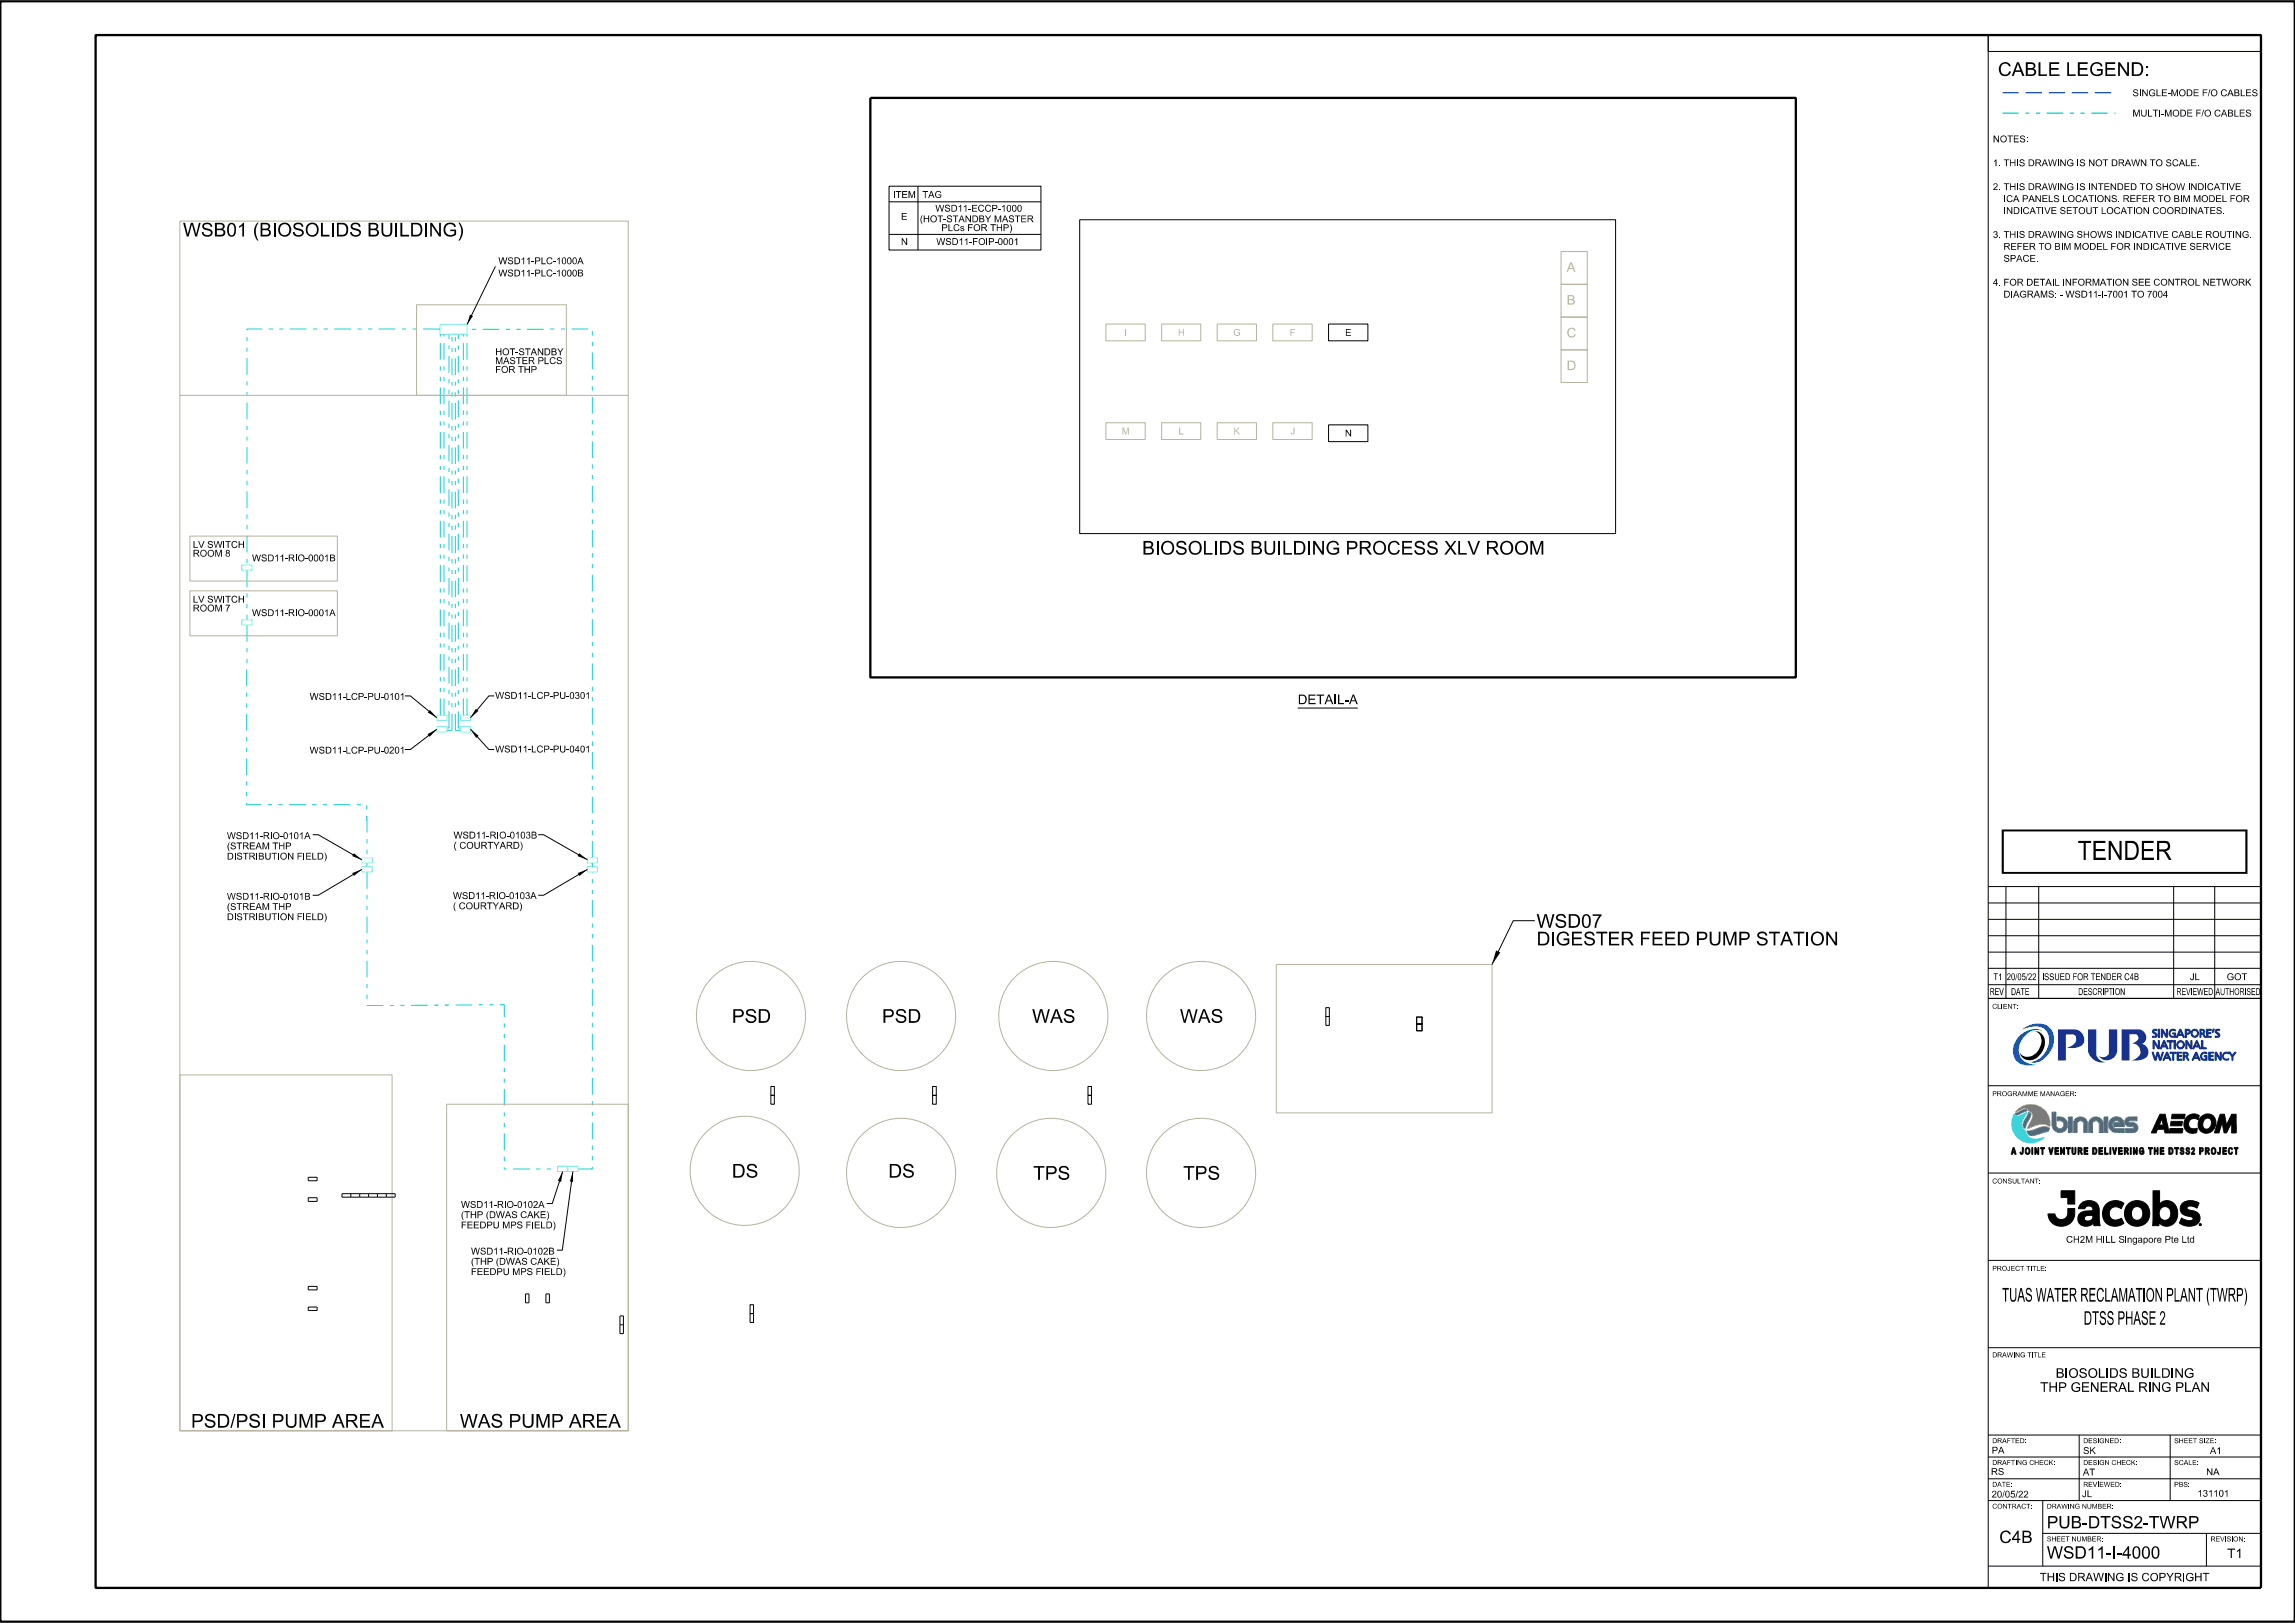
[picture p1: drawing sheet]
<svg xmlns="http://www.w3.org/2000/svg" width="420mm" height="297mm" viewBox="0 0 420 297" stroke-linecap="round" stroke-linejoin="round" font-family="sans-serif">
<defs><g id="words">
<text font-size="3.5" x="380.2" y="157.4">TENDER</text>
<g font-size="2.5">
<text x="365.6" y="13.9">CABLE LEGEND:</text>
<text x="33.5" y="43.3">WSB01 (BIOSOLIDS BUILDING)</text>
<text x="209" y="101.5">BIOSOLIDS BUILDING PROCESS XLV ROOM</text>
<text x="281.2" y="169.8">WSD07</text>
<text x="281.2" y="173">DIGESTER FEED PUMP STATION</text>
<text x="133.9" y="187.2">PSD</text>
<text x="161.4" y="187.2">PSD</text>
<text x="188.9" y="187.2">WAS</text>
<text x="215.9" y="187.2">WAS</text>
<text x="133.9" y="215.5">DS</text>
<text x="162.6" y="215.5">DS</text>
<text x="189.1" y="215.9">TPS</text>
<text x="216.5" y="215.9">TPS</text>
<text x="366.4" y="238.2">TUAS WATER RECLAMATION PLANT (TWRP)</text>
<text x="381.3" y="242.4">DTSS PHASE 2</text>
<text x="35" y="261.3">PSD/PSI PUMP AREA</text>
<text x="84.2" y="261.3">WAS PUMP AREA</text>
</g>
<g font-size="2.2">
<text x="374.6" y="279.7">PUB-DTSS2-TWRP</text>
<text x="365.9" y="282.4">C4B</text>
<text x="374.6" y="285.2">WSD11-I-4000</text>
</g>
<g font-size="1.7" fill="#b5b39c">
<text x="286.7" y="49.8">A</text>
<text x="286.7" y="55.7">B</text>
<text x="286.7" y="61.7">C</text>
<text x="286.7" y="67.7">D</text>
</g>
<g font-size="1.7">
<text x="237.5" y="128.9">DETAIL-A</text>
<text x="373.4" y="254.7">THP GENERAL RING PLAN</text>
<text x="376.2" y="252.1">BIOSOLIDS BUILDING</text>
<text x="407.6" y="285.1">T1</text>
</g>
<text font-size="1.5" x="373.3" y="289.3">THIS DRAWING IS COPYRIGHT</text>
<g font-size="1.2">
<text x="390.3" y="17.6">SINGLE-MODE F/O CABLES</text>
<text x="390.3" y="21.3">MULTI-MODE F/O CABLES</text>
<text x="364.7" y="26.1">NOTES:</text>
<text x="364.7" y="34.8">2. THIS DRAWING IS INTENDED TO SHOW INDICATIVE</text>
<text x="364.7" y="30.4">1. THIS DRAWING IS NOT DRAWN TO SCALE.</text>
<text x="163.4" y="36.2">ITEM</text>
<text x="164.9" y="40.2">E</text>
<text x="168.3" y="40.7">(HOT-STANDBY MASTER</text>
<text x="168.8" y="36.2">TAG</text>
<text x="171.2" y="38.7">WSD11-ECCP-1000</text>
<text x="366.5" y="37">ICA PANELS LOCATIONS. REFER TO BIM MODEL FOR</text>
<text x="366.5" y="39.2">INDICATIVE SETOUT LOCATION COORDINATES.</text>
<text x="171.3" y="44.8">WSD11-FOIP-0001</text>
<text x="172.3" y="42.3">PLCs FOR THP)</text>
<text x="364.7" y="43.5">3. THIS DRAWING SHOWS INDICATIVE CABLE ROUTING.</text>
<text x="366.5" y="45.7">REFER TO BIM MODEL FOR INDICATIVE SERVICE</text>
<text x="366.8" y="47.9">SPACE.</text>
<text x="91.2" y="48.3">WSD11-PLC-1000A</text>
<text x="91.2" y="50.6">WSD11-PLC-1000B</text>
<text x="364.7" y="52.3">4. FOR DETAIL INFORMATION SEE CONTROL NETWORK</text>
<text x="366.6" y="54.5">DIAGRAMS: - WSD11-I-7001 TO 7004</text>
<text x="90.6" y="65">HOT-STANDBY</text>
<text x="246.2" y="61.5">E</text>
<text x="90.6" y="66.6">MASTER PLCS</text>
<text x="90.6" y="68.2">FOR THP</text>
<text x="246.1" y="79.9">N</text>
<text x="35.3" y="100.3">LV SWITCH</text>
<text x="35.3" y="101.9">ROOM 8</text>
<text x="46.1" y="102.7">WSD11-RIO-0001B</text>
<text x="35.3" y="110.3">LV SWITCH</text>
<text x="35.3" y="111.9">ROOM 7</text>
<text x="46.1" y="112.7">WSD11-RIO-0001A</text>
<text x="56.7" y="128.1">WSD11-LCP-PU-0101</text>
<text x="90.6" y="127.9">WSD11-LCP-PU-0301</text>
<text x="56.7" y="137.9">WSD11-LCP-PU-0201</text>
<text x="90.6" y="137.7">WSD11-LCP-PU-0401</text>
<text x="41.5" y="153.6">WSD11-RIO-0101A</text>
<text x="41.5" y="155.4">(STREAM THP</text>
<text x="83" y="153.4">WSD11-RIO-0103B</text>
<text x="83" y="155.3">( COURTYARD)</text>
<text x="41.5" y="157.3">DISTRIBUTION FIELD)</text>
<text x="41.5" y="164.6">WSD11-RIO-0101B</text>
<text x="41.5" y="166.5">(STREAM THP</text>
<text x="82.9" y="164.5">WSD11-RIO-0103A</text>
<text x="82.9" y="166.4">( COURTYARD)</text>
<text x="41.5" y="168.4">DISTRIBUTION FIELD)</text>
<text x="364.8" y="179.4">T1</text>
<text x="367.3" y="179.4">20/05/22</text>
<text x="373.7" y="179.4">ISSUED FOR TENDER C4B</text>
<text x="400.7" y="179.4">JL</text>
<text x="364.1" y="182.1">REV</text>
<text x="368" y="182.1">DATE</text>
<text x="380.3" y="182.1">DESCRIPTION</text>
<text x="398.3" y="182.1">REVIEWED</text>
<text x="405.5" y="182.1">AUTHORISED</text>
<text x="84.4" y="221">WSD11-RIO-0102A</text>
<text x="84.4" y="222.9">(THP (DWAS CAKE)</text>
<text x="84.4" y="224.8">FEEDPU MPS FIELD)</text>
<text x="378.1" y="227.4">CH2M HILL Singapore Pte Ltd</text>
<text x="86.2" y="229.6">WSD11-RIO-0102B</text>
<text x="86.2" y="231.5">(THP (DWAS CAKE)</text>
<text x="86.2" y="233.3">FEEDPU MPS FIELD)</text>
<text x="364.4" y="269.9">RS</text>
<text x="364.5" y="266">PA</text>
<text x="381.2" y="266.1">SK</text>
<text x="403.8" y="270">NA</text>
<text x="404.4" y="266.1">A1</text>
<text x="364.5" y="274">20/05/22</text>
<text x="381" y="274">JL</text>
<text x="381.2" y="270">AT</text>
<text x="402.1" y="273.9">131101</text>
</g>
<g font-size="1.2" fill="#b5b39c">
<text x="205.8" y="61.5">I</text>
<text x="215.6" y="61.5">H</text>
<text x="225.7" y="61.5">G</text>
<text x="236" y="61.5">F</text>
<text x="205.3" y="79.5">M</text>
<text x="215.7" y="79.5">L</text>
<text x="225.7" y="79.5">K</text>
<text x="236.1" y="79.5">J</text>
</g>
<g font-size=".9">
<text x="364.6" y="184.6">CLIENT:</text>
<text x="364.6" y="200.6">PROGRAMME MANAGER:</text>
<text x="364.6" y="216.6">CONSULTANT:</text>
<text x="364.6" y="232.6">PROJECT TITLE:</text>
<text x="364.6" y="248.4">DRAWING TITLE</text>
<text x="364.6" y="264.1">DRAFTED:</text>
<text x="364.6" y="268.1">DRAFTING CHECK:</text>
<text x="381.2" y="264.1">DESIGNED:</text>
<text x="381.2" y="268.1">DESIGN CHECK:</text>
<text x="397.9" y="264.1">SHEET SIZE:</text>
<text x="397.9" y="268.1">SCALE:</text>
<text x="364.6" y="272.1">DATE:</text>
<text x="381.2" y="272.1">REVIEWED:</text>
<text x="397.9" y="272.1">PBS:</text>
<text x="364.6" y="276.1">CONTRACT:</text>
<text x="374.6" y="276.1">DRAWING NUMBER:</text>
<text x="374.6" y="282.1">SHEET NUMBER:</text>
<text x="404.5" y="282.1">REVISION:</text>
</g>
</g></defs>
<path d="M.1 296.4v.3h419.8v-296.4h-419.8v296.4" fill="none" stroke="#000" stroke-width=".25"/>
<g fill="#17308f">
<path d="M376.6 188.4h3.2a1.82 1.82 0 0 1 1.3 2.8 3.1 3.1 0 0 1-2.9 .5 1.6 1.6 0 0 0 1.7-2.1l-.5-.3h-1.3v4.8h-1.5z" fill-rule="evenodd"/>
<path d="M382.1 188.4h1.5v4.6a1.82 1.82 0 0 0 1.8 1.3 2.68 2.68 0 0 1-3.3-1.9z" fill-rule="evenodd"/>
<path d="M385.9 188.4h1.6v3.8a1.83 1.83 0 0 1-1.4 1.7 1.83 1.83 0 0 1-2-.7 1.26 1.26 0 0 0 1.8-.4z" fill-rule="evenodd"/>
<path d="M388.3 188.4h3.3a1.4 1.4 0 0 1 1.2 1.2 1.4 1.4 0 0 1-.8 1.4 1.5 1.5 0 0 1 1.2 1.6 1.5 1.5 0 0 1-1.5 1.4l-1.7 .1a2 2 0 0 0 1.7-1.5 1.53 1.53 0 0 0-1.5-1.6l.6-.3a.75 .75 0 0 0 .5-.7 .75 .75 0 0 0-.4-.7h-1.2v4.8h-1.4z" fill-rule="evenodd"/>
</g>
<path d="M370.1 188.4a4 4 0 0 1 4.9-.4 3.9 3.9 0 0 1-.6 5.4 2.74 2.74 0 0 1-2.9 .9 4 4 0 0 0 3.1-5.5 2.85 2.85 0 0 0-3.2-.8z" fill-rule="evenodd" fill="#0057b8"/>
<path d="M369.4 189.7a3.5 3.5 0 0 1 4.2-1.1l.1 .1a2.87 2.87 0 0 0-3.5 1.4 2.8 2.8 0 0 0-.6 3 2.8 2.8 0 0 0 2.6 1.7h.3a3.3 3.3 0 0 1-3.9-1.2 3.7 3.7 0 0 1 .8-3.9z" fill-rule="evenodd" fill="#008c95"/>
<g fill="none" stroke="#17308f" stroke-width=".18">
<path d="M394 190.4h.3l.6 1.1 .1-1.1h.2v1.5h-.3l-.6-1.1-.1 1.1h-.2zM394.1 188.4h.7l-.1 .2h-.3l-.2 .1 .6 .7-.3 .4h-.6v-.2l.6-.1v-.2l-.5-.3-.1-.2zM394.4 193.7h.1M394.4 193.7l-.3-1.2h-.3l.5 1.5h.3l.3-1.1 .3 1.1h.3l.4-1.5h-.2l-.3 1.2M394.4 193.7l.4-1.2h.2l.3 1.2M395 188.3h.2v1.5h-.2zM395.3 193.7h.1M395.5 188.3h.3l.6 1.1 .1-1.1h.2v1.5h-.3l-.6-1-.1 1h-.2zM396 190.4h.1l.7 1.5h-.2l-.2-.3h-.7l-.2 .3h-.2zM396 190.8l.3 .6h-.5zM396.5 189.4h.1M396.5 192.5h.2l.6 1.5h-.2l-.2-.3h-.7l-.1 .3h-.3z"/>
<path d="M396.6 192.9l.2 .6h-.5zM396.6 190.4h1.2v.3h-.5v1.2h-.2v-1.2h-.5zM397.1 188.6a.77 .77 0 0 1 1-.1v.2a.59 .59 0 0 0-.8 .1 .59 .59 0 0 0 .2 .8h.4v-.4h-.3v-.2h.5v.8h-.8l-.4-.6zM397.1 192.5h1.2v.3h-.5v1.2h-.2v-1.2h-.5zM397.9 190.4h.2v1.5h-.2zM398.4 192.5h.9v.2h-.6v.4h.5v.3h-.5v.4h.6v.2h-.9zM398.9 188.3h.2l.7 1.5h-.2l-.2-.3h-.8l-.1 .3h-.2zM399 188.7l.3 .6h-.6zM399.5 192.5l.7 .1a.42 .42 0 0 1 .3 .3 .42 .42 0 0 1-.3 .5l.4 .6h-.2l-.4-.6h-.3v.6h-.2zM399.7 192.8h.4l.1 .3-.5 .1zM399.9 188.3h.5a.48 .48 0 0 1 .4 .7 .48 .48 0 0 1-.6 .3v.5h-.3zM400 190.4h.3l.6 1.1v-1.1h.2v1.5h-.2l-.7-1.1v1.1h-.2z"/>
<path d="M400 193.4h.1M400.2 188.6l.4 .1v.2l-.4 .2zM401.8 192.5h.2l.7 1.5h-.3l-.1-.3h-.8l-.1 .3h-.3zM401.9 192.9l.3 .6h-.6zM402 190.4h.1l.7 1.5h-.2l-.2-.3h-.7l-.2 .3h-.3zM402 190.8l.3 .6h-.6zM402.6 188.3h.4a.44 .44 0 0 1 .5 .4 .44 .44 0 0 1-.2 .5l.3 .6h-.2l-.3-.6h-.3v.6h-.2zM402.8 188.6h.4l.1 .3-.5 .1zM402.9 192.8l.4-.3a.42 .42 0 0 1 .6 .3v.1a.58 .58 0 0 0-.9 .1 .58 .58 0 0 0 .3 .8h.4v-.4h-.3v-.2h.5v.8h-.7l-.4-.4-.1-.4zM402.9 190.4h.3v1.3h.6v.2h-.9zM403.8 188.3h.9v.3h-.6v.3h.5v.3h-.5v.4h.6v.2h-.9zM404.2 192.5h.9v.2h-.6v.4h.5v.3h-.5v.4h.6v.2h-.9z"/>
<path d="M405 188.3h.2M405 188.3h.2l-.1 .6h-.3zM405.4 192.5h.2l.7 1.1v-1.1h.2v1.5h-.2l-.7-1.1v1.1h-.2zM405.6 188.4h.6v.2h-.3l-.2 .1 .5 .7-.2 .4h-.6v-.2l.6-.1-.6-.7z"/>
<circle cx="399" cy="191.2" r=".5"/>
<circle cx="399.1" cy="191.2" r=".74"/>
<circle cx="401.7" cy="189.1" r=".51"/>
<circle cx="401.7" cy="189.1" r=".72"/>
</g>
<path d="M406.9 192.8l.1-.2a.48 .48 0 0 1 .5-.1 .48 .48 0 0 1 .4 .4 .58 .58 0 0 0-.8 0 .58 .58 0 0 0 0 .8 .58 .58 0 0 0 .8 0 .49 .49 0 0 1-.4 .4 .49 .49 0 0 1-.5-.2l-.3-.6z" fill-rule="evenodd" fill="#17308f"/>
<path d="M406.9 192.8l.3-.3a.42 .42 0 0 1 .7 .3v.1a.58 .58 0 0 0-.8 0 .58 .58 0 0 0 0 .8 .58 .58 0 0 0 .8 0 .49 .49 0 0 1-.4 .4 .49 .49 0 0 1-.5-.2l-.3-.6zM407.8 192.5h.3M407.8 192.5h.3l.4 .6 .5-.6h.2l-.5 .9v.6h-.3v-.6z" fill="none" stroke="#17308f" stroke-width=".18"/>
<g fill="#17308f">
<path d="M403.8 188.3h.9v.3h-.6v.3h.5v.3h-.5v.4h.6v.2h-.9z" fill-rule="evenodd"/>
<path d="M395.5 188.3h.3l.6 1.1 .1-1.1h.2v1.5h-.3l-.6-1-.1 1h-.2z" fill-rule="evenodd"/>
<path d="M395 188.3h.2v1.5h-.2z" fill-rule="evenodd"/>
<path d="M394.1 188.4h.7l-.1 .2h-.3l-.2 .1v.1l.5 .4a.44 .44 0 0 1-.2 .6h-.6v-.2h.5l.1-.1-.5-.5a.41 .41 0 0 1 .1-.6z" fill-rule="evenodd"/>
<path d="M397.1 188.6l.6-.3a.36 .36 0 0 1 .4 .4 .59 .59 0 0 0-.8 .1 .59 .59 0 0 0 .2 .8h.4v-.4h-.3v-.2h.5v.8h-.8l-.4-.6z" fill-rule="evenodd"/>
<path d="M398.9 188.3h.2l.7 1.5h-.2l-.2-.3h-.8l-.1 .3h-.2zM399 188.7l-.3 .6h.6z" fill-rule="evenodd"/>
<path d="M399.9 188.3h.5a.49 .49 0 0 1 .4 .7 .49 .49 0 0 1-.6 .3v.5h-.3zM400.2 188.6v.5l.4-.2v-.2z" fill-rule="evenodd"/>
<path d="M400.9 189.1a.75 .75 0 0 0 1.5 0 .75 .75 0 0 0-1.5 0zM401.1 189.1a.55 .55 0 0 1 1.1 0 .55 .55 0 0 1-1.1 0z" fill-rule="evenodd"/>
<path d="M402.6 188.3h.4a.44 .44 0 0 1 .5 .4 .44 .44 0 0 1-.2 .5l.3 .6h-.2l-.3-.6h-.3v.6h-.2zM402.8 188.6v.4h.4l.1-.3z" fill-rule="evenodd"/>
<path d="M405 188.3h.2l-.1 .6h-.3z" fill-rule="evenodd"/>
<path d="M405.5 188.5l.2-.2 .5 .1v.2h-.3l-.3 .2 .6 .4a.43 .43 0 0 1-.2 .6h-.6v-.2h.5l.1-.1-.5-.5z" fill-rule="evenodd"/>
<path d="M394 190.4h.3l.6 1.1 .1-1.1h.2v1.5h-.3l-.6-1.1-.1 1.1h-.2z" fill-rule="evenodd"/>
<path d="M398.3 191.2a.75 .75 0 0 0 1.5 0 .75 .75 0 0 0-1.5 0zM398.5 191.2a.51 .51 0 0 1 1 0 .51 .51 0 0 1-1 0z" fill-rule="evenodd"/>
<path d="M396 190.4h.1l.7 1.5h-.2l-.2-.3h-.7l-.2 .3h-.2zM396 190.8l-.2 .6h.5z" fill-rule="evenodd"/>
<path d="M402 190.4h.1l.7 1.5h-.2l-.2-.3h-.7l-.2 .3h-.3zM402 190.8l-.3 .6h.6z" fill-rule="evenodd"/>
<path d="M400 190.4h.3l.6 1.1v-1.1h.2v1.5h-.2l-.7-1.1v1.1h-.2z" fill-rule="evenodd"/>
<path d="M396.6 190.4h1.2v.3h-.5v1.2h-.2v-1.2h-.5z" fill-rule="evenodd"/>
<path d="M397.9 190.4h.2v1.5h-.2z" fill-rule="evenodd"/>
<path d="M402.9 190.4h.3v1.3h.6v.2h-.9z" fill-rule="evenodd"/>
<path d="M396.5 192.5h.2l.6 1.5h-.2l-.2-.3h-.7l-.1 .3h-.3zM396.6 192.9l-.3 .6h.5z" fill-rule="evenodd"/>
<path d="M397.1 192.5h1.2v.3h-.5v1.2h-.2v-1.2h-.5z" fill-rule="evenodd"/>
<path d="M404.2 192.5h.9v.2h-.6v.4h.5v.3h-.5v.4h.6v.2h-.9z" fill-rule="evenodd"/>
<path d="M405.4 192.5h.2l.7 1.1v-1.1h.2v1.5h-.2l-.7-1.1v1.1h-.2z" fill-rule="evenodd"/>
<path d="M402.9 192.8l.1-.2a.48 .48 0 0 1 .5-.1 .48 .48 0 0 1 .4 .4 .58 .58 0 0 0-.9 .1 .58 .58 0 0 0 .3 .8h.4v-.4h-.3v-.2h.5v.8h-.7l-.4-.4-.1-.4z" fill-rule="evenodd"/>
<path d="M398.4 192.5h.9v.2h-.6v.4h.5v.3h-.5v.4h.6v.2h-.9z" fill-rule="evenodd"/>
<path d="M399.5 192.5l.7 .1a.42 .42 0 0 1 .3 .3 .42 .42 0 0 1-.3 .5l.4 .6h-.2l-.4-.6h-.3v.6h-.2zM399.7 192.8v.4l.5-.1-.1-.3z" fill-rule="evenodd"/>
<path d="M401.8 192.5h.2l.7 1.5h-.3l-.1-.3h-.8l-.1 .3h-.3zM401.9 192.9l-.3 .6h.6z" fill-rule="evenodd"/>
<path d="M393.8 192.5h.3l.3 1.2 .4-1.2h.2l.3 1.2 .4-1.2h.2l-.4 1.5h-.3l-.3-1.1-.3 1.1h-.3z" fill-rule="evenodd"/>
<path d="M407.8 192.5h.3l.4 .6 .5-.6h.2l-.5 .9v.6h-.3v-.6z" fill-rule="evenodd"/>
</g>
<path d="M369.3 203.1l.8-.6 1.1-.4 1.1 .1 1 .3a3.3 3.3 0 0 1 1.8 3.6l-.8-.4h-.9l-2.3 .8 .8-1.9a1.17 1.17 0 0 0-.7-1.4l-.4-.4h-.5l-1.4 .7z" fill-rule="evenodd" fill="#95c11f"/>
<g fill="none" stroke="#95c11f" stroke-width=".18">
<path d="M368.9 203.5h.1M368.9 203.4v.1M369.4 203.3h.1M369.4 203.3l-.5 .2M370.1 202.9h.1M370.1 202.9l-.7 .4M370.7 202.8h.1M370.7 202.8l-.6 .1M370.7 202.8l.3 .1 .2 .4M371 202.2l-1 .4-1.1 .8M371 202.2h.1M371.1 206.5h.1"/>
<path d="M371.2 206.4h.1M371.2 206.4l-.1 .1M371.2 203.3h.1M371.3 203.3h.1M371.4 202.1h.1M371.4 202.1l-.4 .1M371.4 203.3h.1M371.5 203.3a1.02 1.02 0 0 1 .4 1.5M371.5 202.1h.4M371.5 205.5h.1M371.5 205.5l-.4 1M371.9 202.1h.1"/>
<path d="M371.9 204.8h.1M371.9 204.8l-.4 .7M371.9 202.1l1.3 .4a3.5 3.5 0 0 1 1.9 3.6M372.2 206.1h.1M372.2 206.1l-1 .3M372.5 205.9l-.2 .2M372.6 205.9h.1M372.6 205.9h-.1M372.7 205.9h-.1M372.7 205.9h.1M372.8 205.8l-.1 .1M372.8 205.8h.1"/>
<path d="M372.9 205.8h.1M372.9 205.8l.8-.1 .9 .1M374.6 205.8h.1M374.6 205.8v.1M374.6 205.9h.1M374.6 205.9l.4 .2M375 206.1h.1M375.1 206.1h.1"/>
</g>
<path d="M369.7 203.4h.1" fill="none" stroke="#497593" stroke-width=".18"/>
<path d="M368.8 203.8l1.5-.7 .5-.1a.17 .17 0 0 1 .2 .2 .17 .17 0 0 1-.3 .1l-1.6 .8-.3-.1z" fill-rule="evenodd" fill="#497593"/>
<g fill="none" stroke="#497593" stroke-width=".18">
<path d="M368.8 203.8h.1M368.8 203.8l.1 .3 .4-.1M368.9 203.8h.1M369.1 203.7h.1M369.1 203.7l-.2 .1M369.3 204h.1M369.4 204h.1M369.4 204h-.1M369.7 203.4h.1M369.7 203.4l-.6 .3M369.7 203.8l-.3 .2M369.7 203.3v.1"/>
<path d="M369.8 203.3h.1M369.8 203.8h-.1M369.9 203.3h.1M370 203.7l-.2 .1M370 203.7h.1M370.6 203h.1M370.6 203l-.7 .3M370.7 203h.1M370.7 203l.2 .3M370.9 203.3h.1M370.9 203.3l-.9 .4"/>
</g>
<path d="M371.2 203.5h.1a.81 .81 0 0 1 .1 1.3l-.6 .9-.2 .8-.3-.3-.1-.4 1-1.9z" fill-rule="evenodd" fill="#497593"/>
<g fill="none" stroke="#497593" stroke-width=".18">
<path d="M370.5 206.4h.1M370.6 205h.1M370.6 205l-.4 .8v.3l.3 .3M370.6 206.4v.1M370.6 204.9h.1M370.6 204.9v.1M370.6 206.5h.1M370.6 206.4h.1M370.7 206.2l-.1 .2M370.7 206.2h.1M370.7 206.1v.1M370.7 206.1h.1"/>
<path d="M370.8 205.7l-.1 .4M370.8 205.7h.1M370.9 204.4h.1M370.9 204.4l-.3 .5M371.1 205.2l-.2 .5M371.1 205.2h.1M371.1 203.9h.1M371.1 203.9v.1M371.1 204h.1M371.1 204l-.2 .4M371.2 203.9h.1M371.2 205.1l-.1 .1"/>
<path d="M371.2 205v.1M371.2 203.5h.1M371.2 203.5v.4M371.2 205h.1M371.3 205h.1M371.3 204.9v.1M371.3 204.9h.1M371.3 205h-.1M371.3 203.5h.1M371.3 203.5a.45 .45 0 0 1 .4 .6M371.3 204.8h.1M371.3 204.8v.1"/>
<path d="M371.7 204.1l-.4 .7M371.7 204.1h.1"/>
</g>
<path d="M375.5 203.5h.7l.1 2.6 .5 .4a.73 .73 0 0 0 .9-.7 .73 .73 0 0 0-.9-.7h-.4v-.7a1.54 1.54 0 0 1 2 1.4l-.1 .6a1.43 1.43 0 0 1-1.5 .9 1.43 1.43 0 0 1-1.3-1.3z" fill-rule="evenodd" fill="#497593"/>
<g fill="none" stroke="#497593" stroke-width=".18">
<path d="M375.5 203.5h.1M375.5 203.5l.1 2.7M375.5 203.5h.7l.1 2.6 .1 .1M375.6 206.2v.1M375.6 206.3h.1M375.6 206.3l.1 .2a1.45 1.45 0 0 0 1.5 .7M376.4 206.2v.1M377.2 207.2h.1M377.3 207.2h.1M378.3 206.3v.1a1.27 1.27 0 0 1-1 .8M378.3 206.3h.1M378.4 206.2v.1"/>
<path d="M378.4 206.2h.1M378.4 206.2v-.2a1.46 1.46 0 0 0-1.7-1.6h-.3v.7h.4a.73 .73 0 0 1 .9 .9 .73 .73 0 0 1-1.3 .3"/>
</g>
<path d="M368.6 203.9a.65 .65 0 0 0 1.1 .2l1.2-.5-.7 1.3a1.43 1.43 0 0 0 .4 2l.2 .5a1.76 1.76 0 0 0 2 1.1l1.3-.4-1.2 .8-1.6 .2a3.5 3.5 0 0 1-2.7-5.2z" fill-rule="evenodd" fill="#3abad9"/>
<g fill="none" stroke="#3abad9" stroke-width=".18">
<path d="M368.4 204.4h.1M368.4 204.4l-.2 1.4 .2 1.1M368.4 206.9h.1M368.4 206.9l.4 .7M368.6 203.9h.1M368.6 203.9l-.2 .5M368.8 207.6h.1M368.8 207.6a3.5 3.5 0 0 0 2.6 1.5M370.3 204.7h.1M370.3 204.7l-.1 .2a1.3 1.3 0 0 0 .4 1.9M370.3 204.6h.1M370.3 204.6v.1"/>
<path d="M370.3 204.5v.1M370.5 204.3l-.2 .2M370.5 204.3h.1M370.6 206.8v.1M370.6 206.8h.1M370.6 206.9l.1 .2M370.6 206.9h.1M370.7 207.2v.1M370.7 207.1v.1M370.7 207.3l.1 .1a1.77 1.77 0 0 0 1.9 1.1M370.7 207.3h.1M370.7 203.9h.1"/>
<path d="M370.7 203.9l-.1 .3M370.8 203.6l-.8 .4a.92 .92 0 0 1-1.4 0v-.1M370.9 203.6h.1M370.9 203.6l-.2 .3M371.4 209.1h.1M371.4 209.1h.5M371.9 209.1h.1M372.7 208.5h.1M372.8 208.9l-.9 .2M372.8 208.9h.1M372.9 208.9h.1M373.1 208.4l-.4 .1"/>
<path d="M373.1 208.4h.1M373.3 208.3h.1M373.3 208.3l-.1 .1M373.4 208.3h.1M373.5 208.3h.1M373.5 208.3h-.1M373.6 208.3h-.1M373.6 208.2v.1M373.8 208.2h.1M373.8 208.2h-.2M374.1 208.1l-.3 .1M374.1 208.1l-1.2 .8"/>
<path d="M374.1 208.1h.1"/>
</g>
<path d="M386.4 204.7l.9-.3a1.43 1.43 0 0 1 1.5 1.5v.3h-2v-.7l1.1-.1a.72 .72 0 0 0-.8-.3 .72 .72 0 0 0-.5 .8v.1a.96 .96 0 0 0 1.2 .5h1v.8h-1.5a1.42 1.42 0 0 1-1.3-2z" fill-rule="evenodd" fill="#497593"/>
<path d="M386.1 205.1h.1M386.1 205.1l-.2 .6a1.62 1.62 0 0 0 2.2 1.6h.7v-.8h-.8a1.05 1.05 0 0 1-1.4-.5v-.1M386.1 205h.1M386.1 205v.1M386.1 205a1.44 1.44 0 0 1 1.7-.6 1.44 1.44 0 0 1 1 1.5v.3h-2v-.7h1.1M386.6 205.9h.1M386.6 205.8v.1M386.6 205.8h.1M387.9 205.5v-.1a.72 .72 0 0 0-.8-.3 .72 .72 0 0 0-.5 .7M387.9 205.5h.1" fill="none" stroke="#497593" stroke-width=".18"/>
<path d="M378.5 204.4h.7v2.9h-.7z" fill-rule="evenodd" fill="#497593"/>
<path d="M378.5 204.4h.1M378.5 204.4h.7v2.9h-.7z" fill="none" stroke="#497593" stroke-width=".18"/>
<path d="M379.8 204.7l.5-.3h.7l.7 .4 .4 .7v1.8h-.7v-.9a1.03 1.03 0 0 0-.5-1.3 .64 .64 0 0 0-.8 .8v1.4h-.7v-1.8z" fill-rule="evenodd" fill="#497593"/>
<g fill="none" stroke="#497593" stroke-width=".18">
<path d="M379.4 207.3h.1M379.4 207.3h.7M380.1 207.3h.1M381.1 204.4l.1 .1M381.1 204.4h-.8l-.7 .6-.2 .5v1.8M381.1 204.4h.1M381.2 204.5h.1M381.2 205.3l.2 .3v1.7h.6M381.2 205.3a.64 .64 0 0 0-.7-.1 .64 .64 0 0 0-.4 .7v1.4M381.3 204.5a1.08 1.08 0 0 1 .7 .8M381.3 204.5h.1M382 205.4v1.9"/>
<path d="M382 207.3h.1M382 205.4h.1M382 205.3v.1M382 205.3h.1"/>
</g>
<path d="M382.7 204.7l.6-.3h.5l.8 .5a1.74 1.74 0 0 1 .3 1.5v.9h-.7l-.1-1.9a.64 .64 0 0 0-.6-.3 .64 .64 0 0 0-.6 .5v1.7h-.4a.19 .19 0 0 1-.2-.1 .19 .19 0 0 1-.1-.2v-1.5z" fill-rule="evenodd" fill="#497593"/>
<path d="M382.2 207.3h.1M382.9 205.5v1.8h-.7M382.9 205.5h.1M383 205.5a.65 .65 0 0 1 .8-.4 .65 .65 0 0 1 .4 .8v1.4h.7v-1a1.82 1.82 0 0 0-.4-1.6l-.9-.3a1.33 1.33 0 0 0-1.4 1.6v1.3M383 205.5h-.1M383 205.5h.1" fill="none" stroke="#497593" stroke-width=".18"/>
<path d="M385.1 204.4h.7l-.1 2.9h-.7z" fill-rule="evenodd" fill="#497593"/>
<path d="M385.1 204.4h.1M385.1 204.4v2.9M385.1 207.3h.1M385.1 204.4h.7v1.4l-.1 1.5h-.6" fill="none" stroke="#497593" stroke-width=".18"/>
<path d="M389.1 204.6a1.41 1.41 0 0 1 1.3-.2h.7v.7h-1.4l-.1 .3 1.1 .1 .5 .5a.87 .87 0 0 1-.8 1.3h-1.5v-.8h1.6a.17 .17 0 0 0 0-.2 .17 .17 0 0 0-.2-.1 1.21 1.21 0 0 1-1.4-.7v-.5z" fill-rule="evenodd" fill="#497593"/>
<g fill="none" stroke="#497593" stroke-width=".18">
<path d="M388.9 207.3h.1M389.6 205.3v.2h.9M389.6 205.3h.1M389.6 205.1v.1M389.6 205.2v.1M389.6 205.1h1.5v-.7h-1a.93 .93 0 0 0-1.3 .8 .93 .93 0 0 0 1.2 1h.5M390.5 205.5h.1M390.5 206.2v.1M390.5 206.3l.1 .1M390.6 205.5h.1M390.6 206.4h.1M390.6 206.4l-.2 .1h-1.5v.8"/>
<path d="M390.6 205.5l.5 .3M391.1 205.8h.1M391.1 205.9h.1M391.1 205.8v.1M391.1 205.9l.1 .1a.87 .87 0 0 1-.8 1.3h-1.5"/>
</g>
<path d="M370.9 207l.9-.1 1.7-.6 1-.1a.39 .39 0 0 1 .5 .4 .61 .61 0 0 1-.7 .5l-2 .7a.95 .95 0 0 1-1.4-.8z" fill-rule="evenodd" fill="#497593"/>
<g fill="none" stroke="#497593" stroke-width=".18">
<path d="M371.9 206.9h.1M371.9 206.9l-1 .1 .1 .1a.91 .91 0 0 0 1.2 .7M372.2 207.8h.1M372.5 206.7h.1M372.5 206.7l-.6 .2M372.5 207.7h.1M372.5 207.7l-.2 .1M373 206.4h.1M373 206.4l-.5 .3M373.1 206.4h.1M373.5 206.3l-.3 .1M373.5 206.3h.1"/>
<path d="M373.5 206.3l.9-.1 .6 .3M374.2 207.2l-1.6 .5M374.2 207.2h.1M374.3 207.1h.1M374.8 207.1h.1M374.8 207.1h-.5M375 206.5h.1M375 206.5l-.2 .6"/>
</g>
<g fill="none" stroke="#7fffd4" stroke-width=".18">
<path d="M80.5 59.4h5v1.8h-5zM44.2 103.4h1.9v.9h-1.9zM44.2 113.4h1.9v1h-1.9zM79.9 130.9h1.9v.9h-1.9zM79.9 133h1.9v.9h-1.9zM84.2 130.9h1.9v.9h-1.9zM84.2 133h1.9v.9h-1.9zM66.2 157h1.9v.9h-1.9zM66.2 158.6h1.9v1h-1.9zM107.5 157h1.9v.9h-1.9zM107.5 158.6h1.9v1h-1.9zM102 213.4h1.9v1h-1.9z"/>
<path d="M103.9 213.4h1.9v1h-1.9z"/>
</g>
<g fill="none" stroke="#00ced1" stroke-width=".18">
<path d="M366.4 20.7h3.1M370.7 20.7h.7M372.6 20.7h.8M374.5 20.7h3.1M378.8 20.7h.8M380.7 20.7h.8M382.7 20.7h3M386.9 20.7h.3M45.2 61.7v.7M45.2 63.6v.7M45.2 65.5v3.1M45.2 69.8v.8"/>
<path d="M45.2 71.7v.8M45.2 73.7v3M45.2 77.9v.8M45.2 79.9v.7M48 60.2h-2.8v.3M49.2 60.2h.7M51.1 60.2h.8M53.1 60.2h3M57.3 60.2h.8M59.2 60.2h.8M61.2 60.2h3M65.4 60.2h.8"/>
<path d="M67.4 60.2h.7M69.3 60.2h3.1M73.6 60.2h.7M75.5 60.2h.8M77.4 60.2h3.1M80.6 61.2v.4M80.6 62.8v3M80.6 67v.8M80.6 69v.7M80.6 70.9v3.1M80.6 75.1v.8M80.6 77.1v.8"/>
<path d="M80.6 79.1v3M81.2 61.2v.4M81.2 62.8v3M81.2 67v.8M81.2 69v.7M81.2 70.9v3.1M81.2 75.1v.8M81.2 77.1v.8M81.2 79.1v3M82.2 61.3v.7M82.2 63.2v.8M82.2 65.2v3"/>
<path d="M82.2 69.4v.8M82.2 71.3v.8M82.2 73.3v3M82.2 77.5v.8M82.2 79.5v.7M82.7 61.7v.8M82.7 63.7v.7M82.7 65.6v3M82.7 69.8v.8M82.7 71.8v.8M82.7 73.7v3.1M82.7 78v.7"/>
<path d="M82.7 79.9v.8M83.3 61.7v.8M83.3 63.7v.7M83.3 65.6v3M83.3 69.8v.8M83.3 71.8v.8M83.3 73.7v3.1M83.3 78v.7M83.3 79.9v.8M83.9 61.3v.7M83.9 63.2v.8M83.9 65.2v3"/>
<path d="M83.9 69.4v.8M83.9 71.3v.8M83.9 73.3v3M83.9 77.5v.8M83.9 79.5v.7M84.8 61.2v.4M84.8 62.8v3M84.8 67v.8M84.8 69v.7M84.8 70.9v3.1M84.8 75.1v.8M84.8 77.1v.8"/>
<path d="M84.8 79.1v3M85.5 61.2v.4M85.5 62.8v3M85.5 67v.8M85.5 69v.7M85.5 70.9v3.1M85.5 75.1v.8M85.5 77.1v.8M85.5 79.1v3M86.4 60.3h.7M88.3 60.3h3.1M92.6 60.3h.7"/>
<path d="M94.5 60.3h.8M96.4 60.3h3.1M100.7 60.2h.8M102.7 60.2h.7M104.6 60.2h3M108.4 60.6v.8M108.4 62.6v.7M108.4 64.5v3.1M108.4 68.8v.7M108.4 70.7v.8M108.4 72.6v3.1M108.4 76.9v.7"/>
<path d="M108.4 78.8v.8M45.2 81.8v3M45.2 86v.8M45.2 88v.8M45.2 89.9v3.1M45.2 94.2v.7M45.2 96.1v.8M45.2 98.1v3M80.6 83.3v.7M80.6 85.2v.8M80.6 87.2v3M80.6 91.4v.8"/>
<path d="M80.6 93.3v.8M80.6 95.3v3.1M80.6 99.6v.7M81.2 83.3v.7M81.2 85.2v.8M81.2 87.2v3M81.2 91.4v.8M81.2 93.3v.8M81.2 95.3v3.1M81.2 99.6v.7M82.2 81.4v3.1M82.2 85.7v.7"/>
<path d="M82.2 87.6v.8M82.2 89.5v3.1M82.2 93.8v.7M82.2 95.7v.8M82.2 97.7v3M82.7 81.9v3M82.7 86.1v.8M82.7 88v.8M82.7 90v3M82.7 94.2v.8M82.7 96.2v.7M82.7 98.1v3.1"/>
<path d="M83.3 81.9v3M83.3 86.1v.8M83.3 88v.8M83.3 90v3M83.3 94.2v.8M83.3 96.2v.7M83.3 98.1v3.1M83.9 81.4v3.1M83.9 85.7v.7M83.9 87.6v.8M83.9 89.5v3.1M83.9 93.8v.7"/>
<path d="M83.9 95.7v.8M83.9 97.7v3M84.8 83.3v.7M84.8 85.2v.8M84.8 87.2v3M84.8 91.4v.8M84.8 93.3v.8M84.8 95.3v3.1M84.8 99.6v.7M85.5 83.3v.7M85.5 85.2v.8M85.5 87.2v3"/>
<path d="M85.5 91.4v.8M85.5 93.3v.8M85.5 95.3v3.1M85.5 99.6v.7M108.4 80.8v3M108.4 85v.8M108.4 87v.7M108.4 88.9v3M108.4 93.1v.8M108.4 95.1v.7M108.4 97v3.1M45.2 102.3v.7"/>
<path d="M45.2 104.3v3.1M45.2 108.6v.8M45.2 110.6v.7M45.2 112.5v.9M45.2 114.4v3M45.2 118.6v.8M80.6 101.5v.7M80.6 103.4v3.1M80.6 107.7v.7M80.6 109.6v.8M80.6 111.5v3.1M80.6 115.8v.8"/>
<path d="M80.6 117.8v.7M80.6 119.7v3M81.2 101.5v.7M81.2 103.4v3.1M81.2 107.7v.7M81.2 109.6v.8M81.2 111.5v3.1M81.2 115.8v.8M81.2 117.8v.7M81.2 119.7v3M82.2 101.9v.8M82.2 103.9v.7"/>
<path d="M82.2 105.8v3M82.2 110v.8M82.2 112v.7M82.2 113.9v3.1M82.2 118.1v.8M82.7 102.3v.8M82.7 104.3v.8M82.7 106.3v3M82.7 110.5v.7M82.7 112.4v.8M82.7 114.4v3M82.7 118.6v.8"/>
<path d="M83.3 102.3v.8M83.3 104.3v.8M83.3 106.3v3M83.3 110.5v.7M83.3 112.4v.8M83.3 114.4v3M83.3 118.6v.8M83.9 101.9v.8M83.9 103.9v.7M83.9 105.8v3M83.9 110v.8M83.9 112v.7"/>
<path d="M83.9 113.9v3.1M83.9 118.1v.8M84.8 101.5v.7M84.8 103.4v3.1M84.8 107.7v.7M84.8 109.6v.8M84.8 111.5v3.1M84.8 115.8v.8M84.8 117.8v.7M84.8 119.7v3M85.5 101.5v.7M85.5 103.4v3.1"/>
<path d="M85.5 107.7v.7M85.5 109.6v.8M85.5 111.5v3.1M85.5 115.8v.8M85.5 117.8v.7M85.5 119.7v3M108.4 101.2v.8M108.4 103.2v.8M108.4 105.2v3M108.4 109.4v.7M108.4 111.3v.8M108.4 113.3v3"/>
<path d="M108.4 117.5v.8M108.4 119.4v.8M45.2 122.5v3.1M45.2 126.7v.8M45.2 128.7v.8M45.2 130.6v3.1M45.2 134.9v.7M45.2 136.8v.8M45.2 138.8v3M45.2 120.6v.7M80.6 123.9v.8M80.6 125.9v.7"/>
<path d="M80.6 127.8v3.1M81.2 123.9v.8M81.2 125.9v.7M81.2 127.8v3.1M82.2 130.2v3h-.4M82.2 120.1v.8M82.2 122.1v3M82.2 126.3v.7M82.2 128.2v.8M82.7 120.5v.8M82.7 122.5v3.1M82.7 126.7v.8"/>
<path d="M82.7 128.7v.7M82.7 130.6v3.1h-.9M83.3 130.6v3.1h.9M83.3 120.5v.8M83.3 122.5v3.1M83.3 126.7v.8M83.3 128.7v.7M83.9 130.2v3h.3M83.9 120.1v.8M83.9 122.1v3M83.9 126.3v.7M83.9 128.2v.8"/>
<path d="M84.8 123.9v.8M84.8 125.9v.7M84.8 127.8v3.1M85.5 123.9v.8M85.5 125.9v.7M85.5 127.8v3.1M108.4 121.4v3.1M108.4 125.7v.7M108.4 129.5v3.1M108.4 133.8v.7M108.4 135.7v.8M108.4 137.7v3"/>
<path d="M45.2 146.9v.3h2.6M45.2 143v.8M45.2 145v.7M49 147.2h.8M51 147.2h.7M52.9 147.2h3.1M57.1 147.2h.8M59.1 147.2h.8M61 147.2h3.1M65.3 147.2h.7M67.1 147.4v.7M67.1 149.3l.1 3"/>
<path d="M67.2 153.5v.8M67.2 155.5v.7M67.2 157.9v.7M67.2 159.6v3M108.4 141.9v.8M108.4 143.9v.7M108.4 145.8v3M108.4 150v.8M108.4 152v.7M108.4 153.9v3.1M108.4 157.9v.7M108.4 159.6v.1"/>
<path d="M67.2 163.8v.8M67.2 165.7v.8M67.2 167.7v3M67.2 171.9v.8M67.2 173.9v.7M67.2 175.8v3.1M108.4 160.9v.7M108.4 162.8v.8M108.4 164.7v3.1M108.4 169v.8M108.4 171v.7M108.4 172.9v3"/>
<path d="M108.4 177.1v.8M108.4 179.1v.7M67.2 183.9l2.9 .1M67.2 180.1v.7M67.2 182v.8M71.3 184h.8M73.3 184h.7M78.3 183.9l-3.1 .1M79.4 183.9h.8M81.4 183.9h.8M83.4 183.9h3M87.6 183.9h.7"/>
<path d="M89.5 183.9h.8M91.5 183.9h.8v2.2M92.3 187.3v.8M92.3 189.2v.8M92.3 191.2v3M92.3 195.4v.8M92.3 197.4v.7M92.3 199.3v3M108.4 181v3.1M108.4 185.2v.8M108.4 187.2v.8M108.4 189.2v3"/>
<path d="M108.4 193.4v.7M108.4 195.3v.8M108.4 197.3v3M92.3 213.6v.3h.4M92.3 203.5v.8M92.3 205.5v.8M92.3 207.4v3.1M92.3 211.7v.7M93.9 213.9h3M98.1 213.9h.8M100.1 213.9h.8M108.4 213.5v.4h-2.6"/>
<path d="M108.4 201.5v.8M108.4 203.4v.8M108.4 205.4v3.1M108.4 209.6v.8M108.4 211.6v.7"/>
</g>
<path d="M366.4 17h3.1M370.7 17h3M374.9 17h3M379.1 17h3.1M383.4 17h3" fill="none" stroke="#00f" stroke-width=".18"/>
<g fill="none" stroke="#b5b39c" stroke-width=".18">
<path d="M32.9 40.5h82.1v221.3h-82.1zM76.2 55.8h27.4v16.6h-27.4zM202.4 59.3h7.2v3.1h-7.2zM212.6 59.3h7.1v3.1h-7.1zM222.7 59.3h7.2v3.1h-7.2zM232.9 59.3h7.2v3.1h-7.2zM285.7 46h4.8v6h-4.8zM285.7 58h4.8v6h-4.8zM285.7 52h4.8v6h-4.8zM32.9 72.4h82.1M202.4 77.4h7.2v3h-7.2zM212.6 77.4h7.1v3h-7.1z"/>
<path d="M222.7 77.4h7.2v3h-7.2zM232.9 77.4h7.2v3h-7.2zM285.7 64h4.8v6h-4.8zM34.7 98.1h27v8.2h-27zM34.7 108.1h27v8.2h-27zM233.6 176.5h39.4v27.2h-39.4zM32.9 196.7h38.9v65.1h-38.9zM81.7 202.1h33.3v59.7h-33.3z"/>
<circle cx="137.4" cy="185.9" r="10"/>
<circle cx="164.9" cy="185.9" r="10"/>
<circle cx="192.8" cy="185.9" r="10"/>
<circle cx="219.8" cy="185.9" r="10"/>
<circle cx="136.3" cy="214.3" r="10"/>
<circle cx="164.9" cy="214.6" r="10"/>
<circle cx="192.4" cy="214.6" r="10"/>
<circle cx="219.8" cy="214.6" r="10"/>
</g>
<path d="M17.5 6.4h396.3v284.2h-396.3zM159.3 17.9h169.3v106.1h-169.3z" fill="none" stroke="#000" stroke-width=".42"/>
<g fill="none" stroke="#000" stroke-width=".18">
<path d="M0 .2h420v296.6h-420zM363.9 6.4h49.9v3h-49.9zM363.9 6.4v284.2M162.7 34.1h27.8v11.7h-27.8zM162.7 36.9h27.8M168 34.1v11.7M90.7 48.8l-5.2 10.6M162.7 42.9h27.8M197.6 40.2h98.1v57.4h-98.1zM243.1 59.3h7.2v3.1h-7.2zM243.1 77.7h7.2v3.1h-7.2zM74.1 127.3h1l4.8 4"/>
<path d="M79.9 133.5l-4.8 3.7h-1M86.1 133.5l3.4 3.7h1M90.5 127.3h-1l-3.4 4M237.5 129.6h11M57.2 152.7h1l8 4.6M66.2 159.1l-8 4.7h-1M98.5 152.7h1l8 4.6M107.5 159.1l-8 4.7h-1M280.9 168.5h-4l-3.9 8M363.9 177.2h49.9M363.9 174.2h49.9M363.9 171.2h49.9"/>
<path d="M363.9 168.2h49.9M363.9 165.2h49.9M363.9 162.2h49.9M367.1 162.2v20.5M373.1 162.2v20.5M397.8 162.2v20.5M405.3 162.2v20.5M141.1 198.8h.6v1.6h-.6zM170.7 198.8h.6v1.6h-.6zM199.1 198.8h.6v1.6h-.6zM242.6 184.4h.7v1.6h-.7zM242.6 186h.7v1.6h-.7z"/>
<path d="M259.3 186.1h.9v1.3h-.9zM259.3 187.4h.9v1.2h-.9zM363.9 198.7h49.9M363.9 182.7h49.9M363.9 180.2h49.9M56.4 219.2h1.6v.6h-1.6zM56.4 215.4h1.6v.7h-1.6zM64.2 218.4h-1.6v.7h1.6M64.2 218.4h1.6M64.2 219.1h1.6M64.2 218.4v.7M65.8 218.4h1.7"/>
<path d="M65.8 219.1h1.7M65.8 218.4v.7M67.5 218.4h1.6M67.5 219.1h1.6M67.5 218.4v.7M69.1 218.4h1.6M69.1 219.1h1.6M69.1 218.4v.7M70.7 218.4h1.6v.7h-1.6M70.7 218.4v.7M103 214.4l-1.9 5.8h-1.1M104.8 214.4l-1.9 14.4h-1"/>
<path d="M141.1 200.4h.6v1.7h-.6zM170.7 200.4h.6v1.7h-.6zM199.1 200.4h.6v1.7h-.6zM363.9 214.7h49.9M368.1 211.2h.1M368.1 211.2h.2v-.2h.4l.1 .2h.1M368.4 210.7h.1M368.5 210h.1M368.5 210.7h.1M368.5 210h-.1l-.3 1.2M368.5 210.3l.1 .4M368.5 210.3h.1"/>
<path d="M368.5 210.3l-.1 .4M368.6 210l.4 1.2M368.6 210h.1M368.6 210.7h.1M368.9 211.2h.1M369 211.2h.1M369.7 210.9h.1M369.7 210.9v.1a.27 .27 0 0 0 .3 .3 .27 .27 0 0 0 .2-.3M369.9 210.9v.1M369.9 210.9h.1M369.9 210.8v.1M369.9 210.8h.1"/>
<path d="M369.9 210.8l-.1 .1M369.9 211h.1M369.9 211h.2M370.1 211h.1M370.2 211l.1-1h-.2v1M370.2 211h.1M370.8 210.1a.6 .6 0 0 1 .7 .2 .6 .6 0 0 1-.1 .8 .51 .51 0 0 1-.7 0 .51 .51 0 0 1-.1-.7zM371 210h.1M371 211h.1M371.1 211h.1M371.1 210.2h.1M371.1 210.2h-.2l-.1 .3 .2 .5"/>
<path d="M371.2 210.2l.1 .2-.1 .6M371.8 210h.2v1.2h-.2zM372.4 210h.2l.4 .8v-.8h.1v1.2h-.2l-.3-.8v.8h-.2zM372.9 210.8h.1M373.5 210h.7v.2h-.3v1h-.2v-1h-.2zM374.9 210h.2l.3 .9M374.9 210h.1M374.9 210l.3 1.2h.3l.3-1.2M375.4 210.9h.1M375.7 210h-.1l-.2 .9M375.8 210h.1M376.1 210h.6v.2h-.5v.3h.5v.2h-.5v.3h.6v.2h-.7z"/>
<path d="M377.1 210h.2l.3 .8v-.8h.2v1.2h-.2l-.3-.8v.8h-.2zM377.2 217.9h2.5v2.4h-1.3v-1.2h-1.2zM377.6 210.8h.1M378.1 210h.8v.2h-.3v1h-.2v-1h-.3zM379.7 211h.1M379.7 210.9v-.9h.2v.5a.52 .52 0 0 1-.5 .7l-.2-.2v-1h.2v1h.3M379.7 210.9h.1M379.7 210.9v.1M380.7 210.2h.1M380.7 210.2h-.2v.3h.3M380.7 210.2l.1 .1M380.8 210.7h.1"/>
<path d="M380.8 210.3h.1M380.8 210.5h.1M380.9 210.7l.2 .5M380.9 210.7l.1-.2a.36 .36 0 0 0-.1-.4 .36 .36 0 0 0-.4-.1h-.2v1.2h.2v-.5l.1 .1 .3 .4h.2M380.9 210.7h.1M380.9 210.3v.1M380.9 210.4h.1M380.9 210.4l-.1 .1M381.1 211.2h.1M381.4 210h.7v.2h-.5v.3h.5v.2h-.5v.3h.5v.2h-.7zM383 210h.2a.66 .66 0 0 1 .5 1.1l-.2 .1h-.5zM383.3 210.2h-.1v.8h.3"/>
<path d="M383.3 210.2h.1M383.3 210.2a.49 .49 0 0 1 .2 .8M383.5 211h.1M384.1 210h.7v.2h-.5v.3h.4v.2h-.4v.3h.5v.2h-.7zM385.2 210h.1v1h.5v.2h-.6zM386.1 210h.2v1.2h-.2zM386.6 210h.2l.2 .9M386.6 210h.1M386.6 210l.3 1.2h.2l.3-1.2M387 210.9h.1M387.3 210h.1M387.3 210h-.1l-.2 .9"/>
<path d="M387.4 210h.1M387.7 210h.7v.2h-.5v.3h.5v.2h-.5v.3h.5v.2h-.7zM389.1 210.2h.1M389.1 210.2h-.2v.3l.4-.1M389.2 210.2l.1 .1M389.3 210.7l.1 .1M389.3 210.7l.1-.1a.37 .37 0 0 0 0-.5 .37 .37 0 0 0-.4-.1h-.2v1.2h.1v-.5l.2 .1 .3 .4h.1M389.3 210.7h.1M389.3 210.3h.1M389.3 210.3v.1M389.3 210.4h.1M389.4 210.8h.1"/>
<path d="M389.4 210.8l.2 .4M389.5 211.2h.1M389.6 211.2h.1M389.9 210h.1v1.2h-.1zM390.4 210h.2l.3 .8 .1-.8h.1v1.2h-.2l-.3-.8v.8h-.2zM390.9 210.8h.1M391.9 210l.3 .1 .1 .3M391.9 210a.68 .68 0 0 0-.4 .7 .68 .68 0 0 0 .5 .6l.4-.2v-.5h-.5v.2h.2a.26 .26 0 0 1-.3 .2 .26 .26 0 0 1-.1-.4l.1-.3 .1-.1M391.9 210h.1M391.9 210.2h.1M392 210.2h.1M392 210.2l.1 .1"/>
<path d="M392.1 210.3h.1M392.1 210.3v.1M392.1 210.4h.1M392.3 210.4h.1M392.3 210.4h-.2M393.2 210h.7v.2h-.3v1h-.1v-1h-.3zM393.7 207.3h.1M394 217.9h1.2v2.5a1.83 1.83 0 0 1 2-.6 1.83 1.83 0 0 1 1.3 1.6 2.16 2.16 0 0 1-.5 2.3 2.16 2.16 0 0 1-2.3 .5l-.6-.5v.6h-1.2zM394.2 210h.2v.5h.4v-.5h.1v1.2h-.1v-.5h-.4v.5h-.2zM395.1 205.9h.1M395.1 205.9h.8M395.3 210h.7v.2h-.5v.3h.5v.2h-.5v.3h.5v.2h-.7z"/>
<path d="M395.6 204.7l.3 1.2M395.6 204.7h.1M395.6 204.7l-.5 1.2M395.9 205.9h.1M396.1 206.7h.1M396.1 206.7v.1a.4 .4 0 0 0 .3 .5h3M396.1 206.7h-1.3l-.2 .6h-.9M396.9 210h.2a.66 .66 0 0 1 .5 1.1l-.2 .1h-.5zM397 207.3l-.8-3.4h-.9l-1.6 3.4M397 207.3h.1M397.2 206h.1M397.3 205.2h.1"/>
<path d="M397.3 205.2l-.1 .8M397.3 205.2h2.1M397.3 210.2h-.2v.8h.3M397.3 210.2h.1M397.4 204.7h.1M397.4 204.7h2.4M397.4 210.2l.1 .4-.1 .4M397.4 211h.1M397.5 211.2h.1M398 210h.7v.2h-.3v1h-.1v-1h-.3zM399 210.9h.1M399.1 210.9h.1"/>
<path d="M399.1 210.8v.1M399.1 210.8h.1M399.1 210.8l-.1 .1M399.2 210a.43 .43 0 0 0-.2 .5 .43 .43 0 0 0 .5 .3 .19 .19 0 0 1-.1 .3 .19 .19 0 0 1-.3-.2M399.2 210h.1M399.3 210h.2l.2 .3M399.3 210h.1M399.4 207.3h.1M399.4 205.2l-.1 .8h-2.1M399.4 205.2h.1M399.5 206.5l-.1 .8M399.5 206.5h.1"/>
<path d="M399.5 206.5h-2.4l-.1 .8M399.5 210.3h-.1a.17 .17 0 0 0-.2-.1 .17 .17 0 0 0 0 .2 .17 .17 0 0 0 .2 .1 .4 .4 0 0 1 .3 .4 .4 .4 0 0 1-.4 .4 .4 .4 0 0 1-.3-.4M399.5 210.3h.1M399.5 210.3v.1M399.5 210.4h.1M399.7 210.3l-.2 .1M399.7 210.3h.1M399.8 204.7h.1M399.9 203.9h-2.4l-.1 .8M399.9 203.9h.1M399.9 203.9l-.1 .8M400 210.9h.1"/>
<path d="M400.2 210.9l.1 .1M400.2 210.9h.1M400.2 210.8v.1M400.2 210.8h.1M400.2 210.8l-.2 .1M400.3 210.4h.1M400.3 210l-.2 .1-.1 .4 .5 .3M400.3 211h.1M400.3 210h.1M400.3 210.4l.3 .2M400.3 210h.3a.16 .16 0 0 1 .1 .2 .16 .16 0 0 1-.2 .2M400.4 210.2h.1"/>
<path d="M400.4 210.2l.1 .1M400.4 210.2h-.1v.2M400.5 210.8h.1M400.5 210.8v.2h-.2M400.5 210.3h.1M400.5 210.3v.1M400.5 210.4h.1M400.6 210.6h.1M400.6 210.6a.38 .38 0 0 1 0 .6 .38 .38 0 0 1-.6-.3M401 210.4h.1M401 210.4h.2M401 211.2h.1"/>
<path d="M401.2 210.4h.1M401.2 210.3h.1M401.2 210.3v.1M401.3 211h.3v.2h-.6M401.3 210h.1M401.3 210l-.3 .4M401.3 211h.1M401.4 210.2h.1M401.4 210.2l.1 .1M401.4 210a.44 .44 0 0 1 .1 .7M401.4 210.2l-.2 .1M401.5 210.3h.1"/>
<path d="M401.5 210.3l-.5 .9M401.5 210.7l-.2 .3M401.5 210.7h.1M402 207.3h.1M402.1 206.4l-.1 .9M402.1 206.4h.1M402.3 204.9a.99 .99 0 0 0-1.6 .2 .99 .99 0 0 0 .6 1.4l.8-.1M402.3 204.9h.1M402.4 204.1l-.6-.2a1.81 1.81 0 0 0-2.1 1.2 1.81 1.81 0 0 0 1.1 2.2l.7 .1 .5-.1M402.4 204.1h.1M402.4 204.1l-.1 .8M402.5 210h.2a.41 .41 0 0 1 .5 .2 .41 .41 0 0 1-.1 .5l-.4 .1v.4h-.2z"/>
<path d="M402.9 204.3l.7-.4a1.57 1.57 0 0 1 1.7 .6 1.57 1.57 0 0 1 .1 1.7l-.1 .1a1.62 1.62 0 0 1-2.2 .9 1.62 1.62 0 0 1-.6-2.4zM402.9 210.2h.1M402.9 210.2h-.2v.4l.3-.1M402.9 210.2l.1 .1M403 210.5h.1M403 210.3h.1M403 210.3v.1M403 210.4h.1M403 210.4v.1M403.5 204.9a.77 .77 0 0 1 1-.1 .77 .77 0 0 1 .2 1 .8 .8 0 0 1-1 .8 .8 .8 0 0 1-.5-1.1zM404 210.2h.1M404 210.2h-.2v.3h.3"/>
<path d="M404 210.2l.1 .1M404.1 210.7h.1M404.1 210.3h.1M404.1 210.5h.1M404.1 210.7l.3 .5M404.1 210.7l.2-.2a.36 .36 0 0 0-.1-.4 .36 .36 0 0 0-.4-.1h-.2v1.2h.2v-.5l.1 .1 .3 .4h.2M404.1 210.3v.1M404.1 210.4h.1M404.1 210.4v.1M404.4 211.2h.1M404.8 210.1a.5 .5 0 0 1 .6 0 .5 .5 0 0 1 .1 .6 .48 .48 0 0 1-.6 .5 .48 .48 0 0 1-.2-.7zM405 211h.1"/>
<path d="M405.1 211h.1M405.2 207.3h.1M405.2 207.3h.9M405.2 211h.1M405.2 211l.1-.6-.2-.2-.3 .2v.4l.2 .2M405.9 211.2h.1M406 210.9l.1 .1M406 210.9h.1M406 210.8v.1M406 210.8h.1M406 210.8a.22 .22 0 0 0-.2 .2 .22 .22 0 0 0 .1 .2M406.1 207.3h.1"/>
<path d="M406.2 211h.1M406.3 203.9h.1M406.3 203.9l-1.1 3.4M406.3 203.9h.8l.4 1.9M406.4 211v-1h-.2v1M406.4 211h.1M406.4 211l-.2 .2h-.2M406.6 205.4h.1M406.6 205.4l.4 1.9M406.6 205.4l-.5 1.9M406.8 210h.7v.2h-.5v.3h.4v.2h-.4v.3h.5v.2h-.7zM407 207.3h.1"/>
<path d="M407.1 207.3h.4l.9-1.9v1.9h.9M407.5 205.8l.9-1.9h.8l.1 3.4M407.5 205.8h.1M408.1 210h.1M408.1 210a.68 .68 0 0 0-.3 .7 .68 .68 0 0 0 .5 .5l.3-.3M408.2 210h.2l.2 .3M408.3 211h.1M408.4 210.4l-.1-.1a.28 .28 0 0 0-.3 0 .28 .28 0 0 0 0 .4 .21 .21 0 0 0 0 .3 .21 .21 0 0 0 .3 0M408.4 210.4h.1M408.4 210.8h.1M408.4 210.8l-.1 .2M408.4 210.8l.2 .1"/>
<path d="M408.6 210.4h.1M408.6 210.4h-.2M408.6 210.9h.1M408.6 210.3h.1M408.6 210.3v.1M408.9 210h.7v.2h-.3v1h-.1v-1h-.3zM409.3 207.3h.1M56.4 239.2h1.6v.6h-1.6zM56.4 235.4h1.6v.6h-1.6zM96.2 236.8h.6v1.6h-.6zM99.9 236.8h.6v1.6h-.6zM137.3 238.8h.6v1.6h-.6z"/>
<path d="M363.9 230.6h49.9M374.8 222.1h1.3a1.2 1.2 0 0 0 1.4 1 1.2 1.2 0 0 0 .9-1.4v-.5h1.3a2.59 2.59 0 0 1-3.1 3.1 2.28 2.28 0 0 1-1.8-2.2zM380.9 220.2a1.94 1.94 0 0 1 2-.4 1.94 1.94 0 0 1 1.3 1.7v1.7l.2 1.1h-1.2l-.1-.5a1.56 1.56 0 0 1-1.9 .5 1.56 1.56 0 0 1-.9-1.7 1.95 1.95 0 0 1 2.1-1l.6-.1a.76 .76 0 0 0-.6-.8 .76 .76 0 0 0-.9 .5h-1.1zM381.6 222.6l.5-.2h.9a.88 .88 0 0 1-.4 1 .88 .88 0 0 1-1.1-.2zM385.6 220.2a2.6 2.6 0 0 1 3.1 0l-.5 1a1.26 1.26 0 0 0-1.7-.1 1.26 1.26 0 0 0-.2 1.7 1.26 1.26 0 0 0 1.7 .3l.2-.2 .5 .9a2.38 2.38 0 0 1-3.4-.2 2.38 2.38 0 0 1 .3-3.4zM390.5 221a1.14 1.14 0 0 1 1.4 .1 1.14 1.14 0 0 1 .2 1.4 1.04 1.04 0 0 1-1.2 .8 1.04 1.04 0 0 1-.8-1.2v-.5zM395.6 221a1.14 1.14 0 0 1 1.4 .1 1.14 1.14 0 0 1 .2 1.4 1.06 1.06 0 0 1-1.2 .8 1.06 1.06 0 0 1-.9-1.2l.1-.5zM399.5 220.1a2.75 2.75 0 0 1 2.9 .1l-.3 .9-1-.4a.65 .65 0 0 0-.9 .4l.2 .2 .4 .2a1.5 1.5 0 0 1 1.5 .6 1.5 1.5 0 0 1 .1 1.6 2.7 2.7 0 0 1-3.5 .1l.3-.9 .8 .3a1.58 1.58 0 0 0 1.3 0l.1-.2a.72 .72 0 0 0-.9-.4 1.38 1.38 0 0 1-1.4-.9 1.38 1.38 0 0 1 .4-1.6zM402.7 224h.1M402.6 224l.1 .2zM113.5 242.4h.6M113.5 242.4v-1.6h.6v1.6"/>
<path d="M113.5 242.4v1.6h.6v-1.6M137.3 240.4h.6v1.6h-.6zM363.9 246.6h49.9M363.9 274.6h49.9M363.9 262.6h49.9M363.9 266.6h49.9M363.9 270.6h49.9M373.8 274.6v12M380.5 262.6v12M397.2 262.6v12M363.9 286.6h49.9M373.8 280.6h40"/>
<path d="M403.8 280.6v6"/>
<circle cx="391.1" cy="222" r="2.35"/>
<circle cx="402.7" cy="224.1" r=".15"/>
<circle cx="402.7" cy="224.1" r=".19"/>
</g>
<g fill="#000">
<path d="M86 57.6l.6 .2-1.1 1.6zM78.2 134.3l1.7-.8-1.3 1.3zM78.7 129.9l1.2 1.4-1.6-.9zM86.1 133.5l1.5 1.2-.5 .3zM87.1 129.7l.5 .4-1.5 1.2zM64.5 159.8l1.7-.7-1.4 1.2zM64.8 156.1l1.4 1.2-1.7-.6zM105.7 159.8l1.8-.7-1.5 1.2zM106 156.1l1.5 1.2-1.8-.6zM273.8 173.9l.8 .4-1.6 2.2zM103 214.4l-.3 1.9-.6-.2zM104.8 214.4l.1 1.9-.6-.1z"/>
<path d="M371.8 210h.2v1.2h-.2zM386.1 210h.2v1.2h-.2zM389.9 210h.1v1.2h-.1z"/>
<path d="M390.5 16.4a.48 .48 0 0 1 .8 .3h-.1a.29 .29 0 0 0-.4-.3 .29 .29 0 0 0-.2 .4h.1a.47 .47 0 0 1 .5 .2 .47 .47 0 0 1 .1 .5 .51 .51 0 0 1-.6 .2 .51 .51 0 0 1-.4-.5h.2a.31 .31 0 0 0 .3 .3 .31 .31 0 0 0 .3-.4h-.1a.44 .44 0 0 1-.5-.1 .44 .44 0 0 1 0-.6z" fill-rule="evenodd"/>
<path d="M393.4 16.5a.59 .59 0 0 1 1 .2l-.1 .1a.46 .46 0 0 0-.7-.2 .46 .46 0 0 0-.1 .6 .4 .4 0 0 0 .4 .3 .4 .4 0 0 0 .4-.4h-.4v-.1h.5v.4a.67 .67 0 0 1-1 .1 .67 .67 0 0 1 0-1z" fill-rule="evenodd"/>
<path d="M398.8 17a.63 .63 0 0 0 1.2 0 .63 .63 0 0 0-1.2 0zM399 17a.47 .47 0 0 1 .9 0 .47 .47 0 0 1-.9 0z" fill-rule="evenodd"/>
<path d="M404.4 16.3h.1l-.4 1.3h-.1z" fill-rule="evenodd"/>
<path d="M404.6 17a.65 .65 0 0 0 1.3 0 .65 .65 0 0 0-1.3 0zM404.8 17a.47 .47 0 0 1 .9 0 .47 .47 0 0 1-.9 0z" fill-rule="evenodd"/>
<path d="M406.7 16.4a.53 .53 0 0 1 .8 .3l-.1 .1a.44 .44 0 0 0-.7-.2 .44 .44 0 0 0-.1 .6 .39 .39 0 0 0 .4 .3 .39 .39 0 0 0 .4-.3h.1a.62 .62 0 0 1-1 .2 .62 .62 0 0 1 .2-1z" fill-rule="evenodd"/>
<path d="M412.3 16.4a.48 .48 0 0 1 .8 .3h-.1a.29 .29 0 0 0-.4-.3 .29 .29 0 0 0-.2 .4h.1a.49 .49 0 0 1 .6 .7 .53 .53 0 0 1-.6 .2 .53 .53 0 0 1-.3-.5h.1a.3 .3 0 0 0 .4 .3 .3 .3 0 0 0 .2-.4 .46 .46 0 0 1-.6-.1 .46 .46 0 0 1 0-.6z" fill-rule="evenodd"/>
<path d="M369.6 33.7a.48 .48 0 0 1 .5-.2 .48 .48 0 0 1 .4 .4h-.2a.29 .29 0 0 0-.3-.3 .29 .29 0 0 0-.2 .4h.1a.45 .45 0 0 1 .6 .5 .45 .45 0 0 1-.7 .3l-.3-.4h.2a.3 .3 0 0 0 .4 .3 .3 .3 0 0 0 .2-.4h-.1a.48 .48 0 0 1-.6-.6z" fill-rule="evenodd"/>
<path d="M369.6 29.3a.48 .48 0 0 1 .5-.2 .48 .48 0 0 1 .4 .4h-.2a.28 .28 0 0 0-.3-.2 .28 .28 0 0 0-.2 .3h.1a.49 .49 0 0 1 .6 .7 .53 .53 0 0 1-.6 .2 .53 .53 0 0 1-.4-.5h.2a.3 .3 0 0 0 .4 .4 .3 .3 0 0 0 .1-.5 .48 .48 0 0 1-.6-.6z" fill-rule="evenodd"/>
<path d="M378.6 33.6a.57 .57 0 0 1 .8 .3h-.1a.48 .48 0 0 0-.8-.1 .48 .48 0 0 0 .2 .8l.2 .1 .4-.2v-.2h-.4v-.2h.5v.5a.68 .68 0 0 1-1 0 .68 .68 0 0 1 .2-1z" fill-rule="evenodd"/>
<path d="M378.5 29.3a.56 .56 0 0 1 .9 .2l-.1 .1a.47 .47 0 0 0-.7-.2 .47 .47 0 0 0-.1 .7 .42 .42 0 0 0 .4 .2 .42 .42 0 0 0 .4-.4h-.4v-.1h.5v.5a.68 .68 0 0 1-.9 0 .68 .68 0 0 1 0-1z" fill-rule="evenodd"/>
<path d="M380.7 33.7a.52 .52 0 0 1 .9 .2h-.2a.27 .27 0 0 0-.3-.3 .27 .27 0 0 0-.2 .4 .43 .43 0 0 1 .6 .2 .43 .43 0 0 1-.1 .6 .53 .53 0 0 1-.8-.4h.2a.3 .3 0 0 0 .3 .3 .3 .3 0 0 0 .2-.4 .48 .48 0 0 1-.6-.6z" fill-rule="evenodd"/>
<path d="M380.7 29.3a.52 .52 0 0 1 .9 .2h-.2a.27 .27 0 0 0-.3-.2 .27 .27 0 0 0-.2 .3 .47 .47 0 0 1 .5 .2 .47 .47 0 0 1 .1 .5 .54 .54 0 0 1-.5 .1 .54 .54 0 0 1-.4-.4h.2a.3 .3 0 0 0 .3 .4 .3 .3 0 0 0 .2-.5 .48 .48 0 0 1-.6-.6z" fill-rule="evenodd"/>
<path d="M383.5 29.8a.65 .65 0 0 0 1.3 0 .65 .65 0 0 0-1.3 0zM383.8 29.4a.45 .45 0 0 1 .7 .1 .45 .45 0 0 1-.2 .7 .45 .45 0 0 1-.6-.2z" fill-rule="evenodd"/>
<path d="M392.7 34.2a.65 .65 0 0 0 1.3 0 .65 .65 0 0 0-1.3 0zM393 33.8a.45 .45 0 0 1 .7 .1 .45 .45 0 0 1-.2 .6 .45 .45 0 0 1-.6-.1z" fill-rule="evenodd"/>
<path d="M394.7 33.6a.48 .48 0 0 1 .8 .3h-.1a.29 .29 0 0 0-.4-.3 .29 .29 0 0 0-.2 .4h.1a.49 .49 0 0 1 .6 .6 .53 .53 0 0 1-.6 .2 .53 .53 0 0 1-.4-.4h.2a.3 .3 0 0 0 .4 .3 .3 .3 0 0 0 .2-.4 .46 .46 0 0 1-.6-.2 .46 .46 0 0 1 0-.5z" fill-rule="evenodd"/>
<path d="M394.5 29.8a.65 .65 0 0 0 1.3 0 .65 .65 0 0 0-1.3 0zM394.9 29.4a.45 .45 0 0 1 .6 .1 .45 .45 0 0 1-.1 .7 .45 .45 0 0 1-.6-.2z" fill-rule="evenodd"/>
<path d="M396.5 29.3a.48 .48 0 0 1 .5-.2 .48 .48 0 0 1 .3 .4h-.1a.28 .28 0 0 0-.3-.2 .28 .28 0 0 0-.3 .3h.1a.48 .48 0 0 1 .5 .2 .48 .48 0 0 1 .1 .5 .53 .53 0 0 1-.5 .2 .53 .53 0 0 1-.4-.5h.2a.3 .3 0 0 0 .3 .4 .3 .3 0 0 0 .2-.5 .48 .48 0 0 1-.6-.6z" fill-rule="evenodd"/>
<path d="M397 34.2a.63 .63 0 0 0 1.2 0 .63 .63 0 0 0-1.2 0zM397.2 34.2a.47 .47 0 0 1 .9 0 .47 .47 0 0 1-.9 0z" fill-rule="evenodd"/>
<path d="M397.7 29.3a.52 .52 0 0 1 .5-.2 .52 .52 0 0 1 .4 .4l-.1 .1a.44 .44 0 0 0-.7-.2 .44 .44 0 0 0 0 .7 .36 .36 0 0 0 .4 .2 .36 .36 0 0 0 .3-.3h.2a.6 .6 0 0 1-.9 .4 .6 .6 0 0 1-.1-.9z" fill-rule="evenodd"/>
<path d="M404.1 33.7a.55 .55 0 0 1 1 .2h-.2a.44 .44 0 0 0-.7-.1 .44 .44 0 0 0 0 .6 .36 .36 0 0 0 .4 .3 .36 .36 0 0 0 .3-.3h.2a.6 .6 0 0 1-.9 .3 .6 .6 0 0 1-.2-.9z" fill-rule="evenodd"/>
<path d="M165 43.6h.2l.6 1v-1h.2v1.2h-.2l-.6-1v1h-.2z" fill-rule="evenodd"/>
<path d="M91.8 67.6a.62 .62 0 0 0 1.2 0 .62 .62 0 0 0-1.2 0zM91.9 67.6a.5 .5 0 0 1 1 0 .5 .5 0 0 1-1 0z" fill-rule="evenodd"/>
<path d="M92.5 126.7a.48 .48 0 0 1 .8 .3h-.2a.27 .27 0 0 0-.3-.3 .27 .27 0 0 0-.2 .4h.1a.44 .44 0 0 1 .5 .2 .44 .44 0 0 1-.1 .6 .51 .51 0 0 1-.7-.4h.1a.3 .3 0 0 0 .3 .4 .3 .3 0 0 0 .2-.5 .52 .52 0 0 1-.6-.5z" fill-rule="evenodd"/>
<path d="M98.4 126.8a.52 .52 0 0 1 .6-.2 .52 .52 0 0 1 .3 .4h-.1a.47 .47 0 0 0-.8 0 .47 .47 0 0 0 .3 .8l.4-.1 .1-.2h.2a.6 .6 0 0 1-.9 .3 .6 .6 0 0 1-.1-.9z" fill-rule="evenodd"/>
<path d="M366.3 151.8l.4 .3v7.5h44.2v-7.5h-44.2l-.4-.3h45v8.1h-45z" fill-rule="evenodd"/>
<path d="M41.9 165.2h.2a1.5 1.5 0 0 0 0 1.7 1.1 1.1 0 0 1-.2-1.7z" fill-rule="evenodd"/>
<path d="M42.4 165.3a.51 .51 0 0 1 .7 .3h-.1a.25 .25 0 0 0-.3-.3 .25 .25 0 0 0-.2 .4 .44 .44 0 0 1 .6 .2 .44 .44 0 0 1-.1 .6 .51 .51 0 0 1-.8-.4h.1a.31 .31 0 0 0 .4 .3 .31 .31 0 0 0 .2-.4 .52 .52 0 0 1-.7-.5z" fill-rule="evenodd"/>
<path d="M43.5 167.2a.5 .5 0 0 1 .8 .3h-.2a.25 .25 0 0 0-.3-.3 .25 .25 0 0 0-.1 .4 .44 .44 0 0 1 .5 .2 .44 .44 0 0 1-.1 .6 .51 .51 0 0 1-.7-.4h.1a.31 .31 0 0 0 .4 .3 .31 .31 0 0 0 .2-.4h-.1a.52 .52 0 0 1-.6-.5z" fill-rule="evenodd"/>
<path d="M51.3 167.8a.65 .65 0 0 0 1.3 0 .65 .65 0 0 0-1.3 0zM51.6 167.4a.45 .45 0 0 1 .6 .1 .45 .45 0 0 1-.1 .6 .45 .45 0 0 1-.6-.1z" fill-rule="evenodd"/>
<path d="M59.4 167.1a1.03 1.03 0 0 1 0 1.7 1.5 1.5 0 0 0 0-1.7z" fill-rule="evenodd"/>
<path d="M374.3 178.2a.37 .37 0 0 1 .4-.1 .37 .37 0 0 1 .2 .4h-.1a.22 .22 0 0 0-.3-.3 .22 .22 0 0 0-.1 .4 .41 .41 0 0 1 .6 .2 .41 .41 0 0 1-.3 .6 .41 .41 0 0 1-.5-.3l.1-.1a.25 .25 0 0 0 .1 .3 .25 .25 0 0 0 .3-.2 .25 .25 0 0 0-.1-.3 .38 .38 0 0 1-.4-.2 .38 .38 0 0 1 .1-.4z" fill-rule="evenodd"/>
<path d="M375.2 178.2a.39 .39 0 0 1 .4-.1 .39 .39 0 0 1 .2 .4h-.1a.23 .23 0 0 0-.3-.3 .23 .23 0 0 0-.1 .3l.1 .1a.41 .41 0 0 1 .5 .3 .41 .41 0 0 1-.4 .5 .41 .41 0 0 1-.4-.4h.1a.26 .26 0 0 0 .2 .3 .26 .26 0 0 0 .3-.2 .26 .26 0 0 0-.2-.3 .35 .35 0 0 1-.4-.2 .35 .35 0 0 1 .1-.4z" fill-rule="evenodd"/>
<path d="M380.3 178.3a.63 .63 0 0 0-.1 .7 .63 .63 0 0 0 .7 .3 .67 .67 0 0 0 .2-.7 .67 .67 0 0 0-.6-.5zM380.4 178.4a.36 .36 0 0 1 .5-.1 .36 .36 0 0 1 .1 .4 .37 .37 0 0 1-.3 .5 .37 .37 0 0 1-.4-.5z" fill-rule="evenodd"/>
<path d="M389 178.1a.41 .41 0 0 1 .7 .4h-.2a.32 .32 0 0 0-.4-.2 .32 .32 0 0 0-.2 .4 .34 .34 0 0 0 .2 .5 .34 .34 0 0 0 .5-.3 .35 .35 0 0 1-.2 .5 .35 .35 0 0 1-.5-.2l-.1-.5z" fill-rule="evenodd"/>
<path d="M407.7 178.3a.58 .58 0 0 1 1 .2h-.1a.46 .46 0 0 0-.7-.2 .46 .46 0 0 0-.1 .7 .4 .4 0 0 0 .5 .2 .4 .4 0 0 0 .3-.3h-.4v-.2h.6v.5a.68 .68 0 0 1-1 0 .68 .68 0 0 1-.1-.9z" fill-rule="evenodd"/>
<path d="M408.9 178.7a.65 .65 0 0 0 1.3 0 .65 .65 0 0 0-1.3 0zM409.1 178.7a.47 .47 0 0 1 .9 0 .47 .47 0 0 1-.9 0z" fill-rule="evenodd"/>
<path d="M410.2 178.1h1v.2h-.4v1h-.1v-1h-.5z" fill-rule="evenodd"/>
<path d="M259.2 187.3l.1 .1z" fill-rule="evenodd"/>
<path d="M259.2 186.1l.1 .1z" fill-rule="evenodd"/>
<path d="M259.2 188.6l.1 .1z" fill-rule="evenodd"/>
<path d="M259.2 187.3l.1 .1z" fill-rule="evenodd"/>
<path d="M260.2 186.1h.1l-.1 .1z" fill-rule="evenodd"/>
<path d="M260.2 187.3l.1 .1z" fill-rule="evenodd"/>
<path d="M260.2 187.3l.1 .1z" fill-rule="evenodd"/>
<path d="M372.4 188.7a2.03 2.03 0 0 1 1.7 3 2.81 2.81 0 0 1-3.5 2.1 1.68 1.68 0 0 1-1-1.2 1.9 1.9 0 0 0 3.3-.2 2.52 2.52 0 0 0 0-3.5z" fill-rule="evenodd"/>
<path d="M368.4 210l-.3 1.2h.2v-.2h.4l.1 .2h.2l-.4-1.2zM368.5 210.3l.1 .4h-.2z" fill-rule="evenodd"/>
<path d="M370.1 210h.2v.8a.31 .31 0 0 1-.2 .4 .31 .31 0 0 1-.4-.2v-.1l.2-.1v.2h.2z" fill-rule="evenodd"/>
<path d="M370.8 210.1a.68 .68 0 0 0-.2 .7 .68 .68 0 0 0 .6 .4 .64 .64 0 0 0 .4-.7 .64 .64 0 0 0-.8-.5zM370.9 210.3l.2-.1 .2 .2v.4l-.2 .3-.3-.2z" fill-rule="evenodd"/>
<path d="M372.4 210h.2l.4 .8v-.8h.1v1.2h-.2l-.3-.8v.8h-.2z" fill-rule="evenodd"/>
<path d="M373.5 210h.7v.2h-.3v1h-.2v-1h-.2z" fill-rule="evenodd"/>
<path d="M374.9 210h.2l.3 .9 .2-.9h.2l-.3 1.2h-.3z" fill-rule="evenodd"/>
<path d="M376.1 210h.6v.2h-.5v.3h.5v.2h-.5v.3h.6v.2h-.7z" fill-rule="evenodd"/>
<path d="M377.1 210h.2l.3 .8v-.8h.2v1.2h-.2l-.3-.8v.8h-.2z" fill-rule="evenodd"/>
<path d="M378.1 210h.8v.2h-.3v1h-.2v-1h-.3z" fill-rule="evenodd"/>
<path d="M379.2 210h.2v.8a.21 .21 0 0 0 .2 .2 .21 .21 0 0 0 .1-.3v-.7h.2v.5a.52 .52 0 0 1-.5 .7l-.2-.2z" fill-rule="evenodd"/>
<path d="M380.3 210h.2a.38 .38 0 0 1 .5 .1 .38 .38 0 0 1-.1 .5l-.1 .1 .3 .5h-.2l-.4-.5v.5h-.2zM380.5 210.2v.3l.4-.1-.1-.2z" fill-rule="evenodd"/>
<path d="M381.4 210h.7v.2h-.5v.3h.5v.2h-.5v.3h.5v.2h-.7z" fill-rule="evenodd"/>
<path d="M383 210v1.2h.2a.62 .62 0 0 0 .6-.6 .62 .62 0 0 0-.6-.6zM383.2 210.2h.1a.48 .48 0 0 1 .1 .8h-.2z" fill-rule="evenodd"/>
<path d="M384.1 210h.7v.2h-.5v.3h.4v.2h-.4v.3h.5v.2h-.7z" fill-rule="evenodd"/>
<path d="M385.2 210h.1v1h.5v.2h-.6z" fill-rule="evenodd"/>
<path d="M386.6 210h.2l.2 .9 .2-.9h.2l-.3 1.2h-.2z" fill-rule="evenodd"/>
<path d="M387.7 210h.7v.2h-.5v.3h.5v.2h-.5v.3h.5v.2h-.7z" fill-rule="evenodd"/>
<path d="M388.8 210h.2a.37 .37 0 0 1 .5 .2 .37 .37 0 0 1-.2 .5l.3 .5h-.2l-.4-.5-.1 .5h-.1zM388.9 210.2v.3h.4v-.3z" fill-rule="evenodd"/>
<path d="M390.4 210h.2l.3 .8 .1-.8h.1v1.2h-.2l-.3-.8v.8h-.2z" fill-rule="evenodd"/>
<path d="M391.6 210.1a.34 .34 0 0 1 .4-.1 .34 .34 0 0 1 .3 .4l-.5-.2-.1 .2v.4a.22 .22 0 0 0 .3 .2 .22 .22 0 0 0 .1-.2h-.2v-.2h.5v.5a.53 .53 0 0 1-.8 .1 .53 .53 0 0 1-.1-.8z" fill-rule="evenodd"/>
<path d="M393.2 210h.7v.2h-.3v1h-.1v-1h-.3z" fill-rule="evenodd"/>
<path d="M394.2 210h.2v.5h.4v-.5h.1v1.2h-.1v-.5h-.4v.5h-.2z" fill-rule="evenodd"/>
<path d="M395.3 203.9l-1.6 3.4h.9l.2-.6h1.2l.1 .1a.4 .4 0 0 0 .3 .5h3l.1-.8h-2.4l-.1 .8-.8-3.4zM395.6 204.7l.3 1.2h-.8z" fill-rule="evenodd"/>
<path d="M395.3 210h.7v.2h-.5v.3h.5v.2h-.5v.3h.5v.2h-.7z" fill-rule="evenodd"/>
<path d="M396.9 210v1.2h.2a.62 .62 0 0 0 .6-.6 .62 .62 0 0 0-.6-.6zM397.1 210.2h.1a.44 .44 0 0 1 .3 .4 .44 .44 0 0 1-.3 .4h-.1z" fill-rule="evenodd"/>
<path d="M397.3 205.2h2.1l-.1 .8h-2.1z" fill-rule="evenodd"/>
<path d="M397.5 203.9h2.4l-.1 .8h-2.4z" fill-rule="evenodd"/>
<path d="M398 210h.7v.2h-.3v1h-.1v-1h-.3z" fill-rule="evenodd"/>
<path d="M399.1 210.1a.29 .29 0 0 1 .4-.1 .29 .29 0 0 1 .1 .4l-.2-.1a.17 .17 0 0 0-.2-.1 .17 .17 0 0 0 0 .2 .17 .17 0 0 0 .2 .1 .39 .39 0 0 1 .4 .4 .39 .39 0 0 1-.4 .4 .39 .39 0 0 1-.4-.5h.1l.1 .2a.2 .2 0 0 0 .3-.1 .2 .2 0 0 0-.3-.2v-.1a.38 .38 0 0 1-.1-.5z" fill-rule="evenodd"/>
<path d="M400.2 210h.4a.16 .16 0 0 1 .1 .2 .16 .16 0 0 1-.2 .2v-.1a.15 .15 0 0 0-.2-.1 .15 .15 0 0 0-.1 .2 .15 .15 0 0 0 .2 .1 .4 .4 0 0 1 .4 .4 .4 .4 0 0 1-.4 .4 .4 .4 0 0 1-.4-.4l.2-.1 .2 .3a.21 .21 0 0 0 .1-.3 .21 .21 0 0 0-.3-.1l-.2-.2z" fill-rule="evenodd"/>
<path d="M400.2 204.4a1.77 1.77 0 0 1 1.9-.5l.4 .2-.2 .8a1.01 1.01 0 0 0-1.6 .1 1.01 1.01 0 0 0 .5 1.5l.9-.1-.2 .9a1.69 1.69 0 0 1-2-.6 1.69 1.69 0 0 1 .2-2.2z" fill-rule="evenodd"/>
<path d="M401.1 210.1a.41 .41 0 0 1 .6 .2 .41 .41 0 0 1-.3 .6l-.1 .1h.3v.2h-.6l.5-.8-.1-.2-.2 .2h-.2z" fill-rule="evenodd"/>
<path d="M402.5 210v1.2h.2v-.4a.41 .41 0 0 0 .5-.2 .41 .41 0 0 0-.1-.6zM402.7 210.2l.3 .1v.2l-.3 .1z" fill-rule="evenodd"/>
<path d="M402.9 204.3a1.66 1.66 0 0 0-.4 2.3 1.66 1.66 0 0 0 2.2 .5l.1-.1a1.91 1.91 0 0 0-.2-3l-.9-.1zM403.5 204.9a.77 .77 0 0 1 1-.1 .77 .77 0 0 1 .2 1 .8 .8 0 0 1-1 .8 .8 .8 0 0 1-.5-1.1z" fill-rule="evenodd"/>
<path d="M403.6 210h.2a.38 .38 0 0 1 .5 .1 .38 .38 0 0 1-.1 .5l-.1 .1 .3 .5h-.2l-.4-.5v.5h-.2zM403.8 210.2v.3l.3-.1v-.2z" fill-rule="evenodd"/>
<path d="M404.8 210.1l-.1 .2a.67 .67 0 0 0 .6 .9 .66 .66 0 0 0 .3-.7 .66 .66 0 0 0-.7-.5zM404.9 210.3l.2-.1 .2 .2v.5l-.2 .2-.3-.3z" fill-rule="evenodd"/>
<path d="M406.2 210h.2v.8a.3 .3 0 0 1 0 .4 .3 .3 0 0 1-.4 0 .3 .3 0 0 1-.1-.3l.2 .2 .1-.1z" fill-rule="evenodd"/>
<path d="M406.3 203.9h.8l.4 1.9 .9-1.9h.8l.1 3.4h-.9v-1.9l-.9 1.9h-.5l-.4-1.9-.5 1.9h-.9z" fill-rule="evenodd"/>
<path d="M406.8 210h.7v.2h-.5v.3h.4v.2h-.4v.3h.5v.2h-.7z" fill-rule="evenodd"/>
<path d="M408 210h.3l.1 .1a.16 .16 0 0 1 .2 .2 .16 .16 0 0 1-.2 .1l-.1-.1a.28 .28 0 0 0-.3 0 .28 .28 0 0 0 0 .4 .21 .21 0 0 0 .1 .4 .21 .21 0 0 0 .3-.3h.1a.33 .33 0 0 1-.2 .5 .33 .33 0 0 1-.4-.2l-.1-.5z" fill-rule="evenodd"/>
<path d="M408.9 210h.7v.2h-.3v1h-.1v-1h-.3z" fill-rule="evenodd"/>
<path d="M374.8 222.1h1.3a1.19 1.19 0 0 0 1.2 1.1 1.19 1.19 0 0 0 1.1-1.3v-.7h1.3a2.61 2.61 0 0 1-1.9 3.1 2.38 2.38 0 0 1-3-2.2z" fill-rule="evenodd"/>
<path d="M377.2 217.9h2.5v2.4h-1.3v-1.2h-1.2z" fill-rule="evenodd"/>
<path d="M380.9 220.2l-.5 1h1.1a.77 .77 0 0 1 .9-.5 .77 .77 0 0 1 .6 .8l-1.1 .1a1.43 1.43 0 0 0-1.6 1.6 1.43 1.43 0 0 0 1.9 1.1l.9-.5 .1 .5h1.2l-.2-1.2a4.2 4.2 0 0 0-.5-2.9 2.27 2.27 0 0 0-2.8 0zM381.6 222.6l.5-.2h.9a.89 .89 0 0 1-.5 .9 .89 .89 0 0 1-1-.1z" fill-rule="evenodd"/>
<path d="M385.6 220.2a2.6 2.6 0 0 1 3.1 0l-.5 1a1.25 1.25 0 0 0-1.7-.1 1.25 1.25 0 0 0-.2 1.7 1.25 1.25 0 0 0 1.7 .3l.2-.2 .5 .9a2.38 2.38 0 0 1-3.4-.2 2.38 2.38 0 0 1 .3-3.4z" fill-rule="evenodd"/>
<path d="M388.8 222a2.35 2.35 0 0 0 4.7 0 2.35 2.35 0 0 0-4.7 0zM390.5 221a1.13 1.13 0 0 1 1.3 .1 1.13 1.13 0 0 1 .3 1.3 1.04 1.04 0 0 1-1.2 .9 1.04 1.04 0 0 1-.8-1.2v-.5z" fill-rule="evenodd"/>
<path d="M394 217.9l-.1 6.4h1.2v-.6a1.96 1.96 0 0 0 2.4 .5 1.96 1.96 0 0 0 1-2.1 1.93 1.93 0 0 0-1-2.1 1.93 1.93 0 0 0-2.3 .4v-2.5zM395.7 221a1.13 1.13 0 0 1 1.3 .1 1.13 1.13 0 0 1 .2 1.3 1.09 1.09 0 0 1-1.4 .9 1.09 1.09 0 0 1-.6-1.5l.1-.5z" fill-rule="evenodd"/>
<path d="M399.5 220.1a2.81 2.81 0 0 1 2.9 .1l-.3 .9a1.42 1.42 0 0 0-1.8-.2v.3l.4 .2a2.03 2.03 0 0 1 1.9 1.1 1.59 1.59 0 0 1-2 1.9l-.8-.1-.9-.5 .3-.9a1.77 1.77 0 0 0 2.1 .3v-.4l-.4-.2a1.99 1.99 0 0 1-1.9-1 1.46 1.46 0 0 1 .5-1.5z" fill-rule="evenodd"/>
<path d="M402.6 224l.1 .2z" fill-rule="evenodd"/>
<path d="M402.5 224.1a.17 .17 0 0 1 .3 0 .17 .17 0 0 1-.3 0zM402.5 224.1a.15 .15 0 0 0 .3 0 .15 .15 0 0 0-.3 0z" fill-rule="evenodd"/>
<path d="M366.8 272.8h.1l-.4 1.3h-.1z" fill-rule="evenodd"/>
<path d="M369.2 272.8h.1l-.3 1.3h-.2z" fill-rule="evenodd"/>
<path d="M383.2 263.2h.4l.1 .1-.1 .2a.18 .18 0 0 0-.2-.3 .18 .18 0 0 0-.1 .3 .34 .34 0 0 1 .4 .3 .34 .34 0 0 1-.3 .4 .34 .34 0 0 1-.4-.4h.2a.21 .21 0 0 0 .1 .3 .21 .21 0 0 0 .2-.1 .21 .21 0 0 0 0-.3l-.4-.2z" fill-rule="evenodd"/>
<path d="M384.4 263.3a.42 .42 0 0 1 .7 .2h-.1a.36 .36 0 0 0-.6-.1 .36 .36 0 0 0 0 .5 .36 .36 0 0 0 .5 0l.1-.2h-.3v-.1h.4v.4a.49 .49 0 0 1-.7 0 .49 .49 0 0 1 0-.7z" fill-rule="evenodd"/>
<path d="M398 263.3a.35 .35 0 0 1 .4-.1 .35 .35 0 0 1 .2 .3h-.1a.21 .21 0 0 0-.2-.2 .21 .21 0 0 0-.2 .2h.1a.33 .33 0 0 1 .4 .3 .33 .33 0 0 1-.2 .4 .33 .33 0 0 1-.4-.3l.1-.1a.2 .2 0 0 0 .2 .3 .21 .21 0 0 0 .1-.4h-.1a.25 .25 0 0 1-.3-.1 .25 .25 0 0 1 0-.3z" fill-rule="evenodd"/>
<path d="M402.7 263.2h.3l.2 .1-.2 .2a.2 .2 0 0 0-.2-.2 .2 .2 0 0 0-.1 .2 .34 .34 0 0 1 .4 .3 .34 .34 0 0 1-.3 .4 .34 .34 0 0 1-.3-.4h.1a.21 .21 0 0 0 .1 .3 .21 .21 0 0 0 .3-.1 .21 .21 0 0 0-.1-.3l-.2-.1a.23 .23 0 0 1-.2-.2 .23 .23 0 0 1 .2-.2z" fill-rule="evenodd"/>
<circle cx="260.2" cy="188.6" r=".07"/>
</g>
<use href="#words"/>
</svg>
